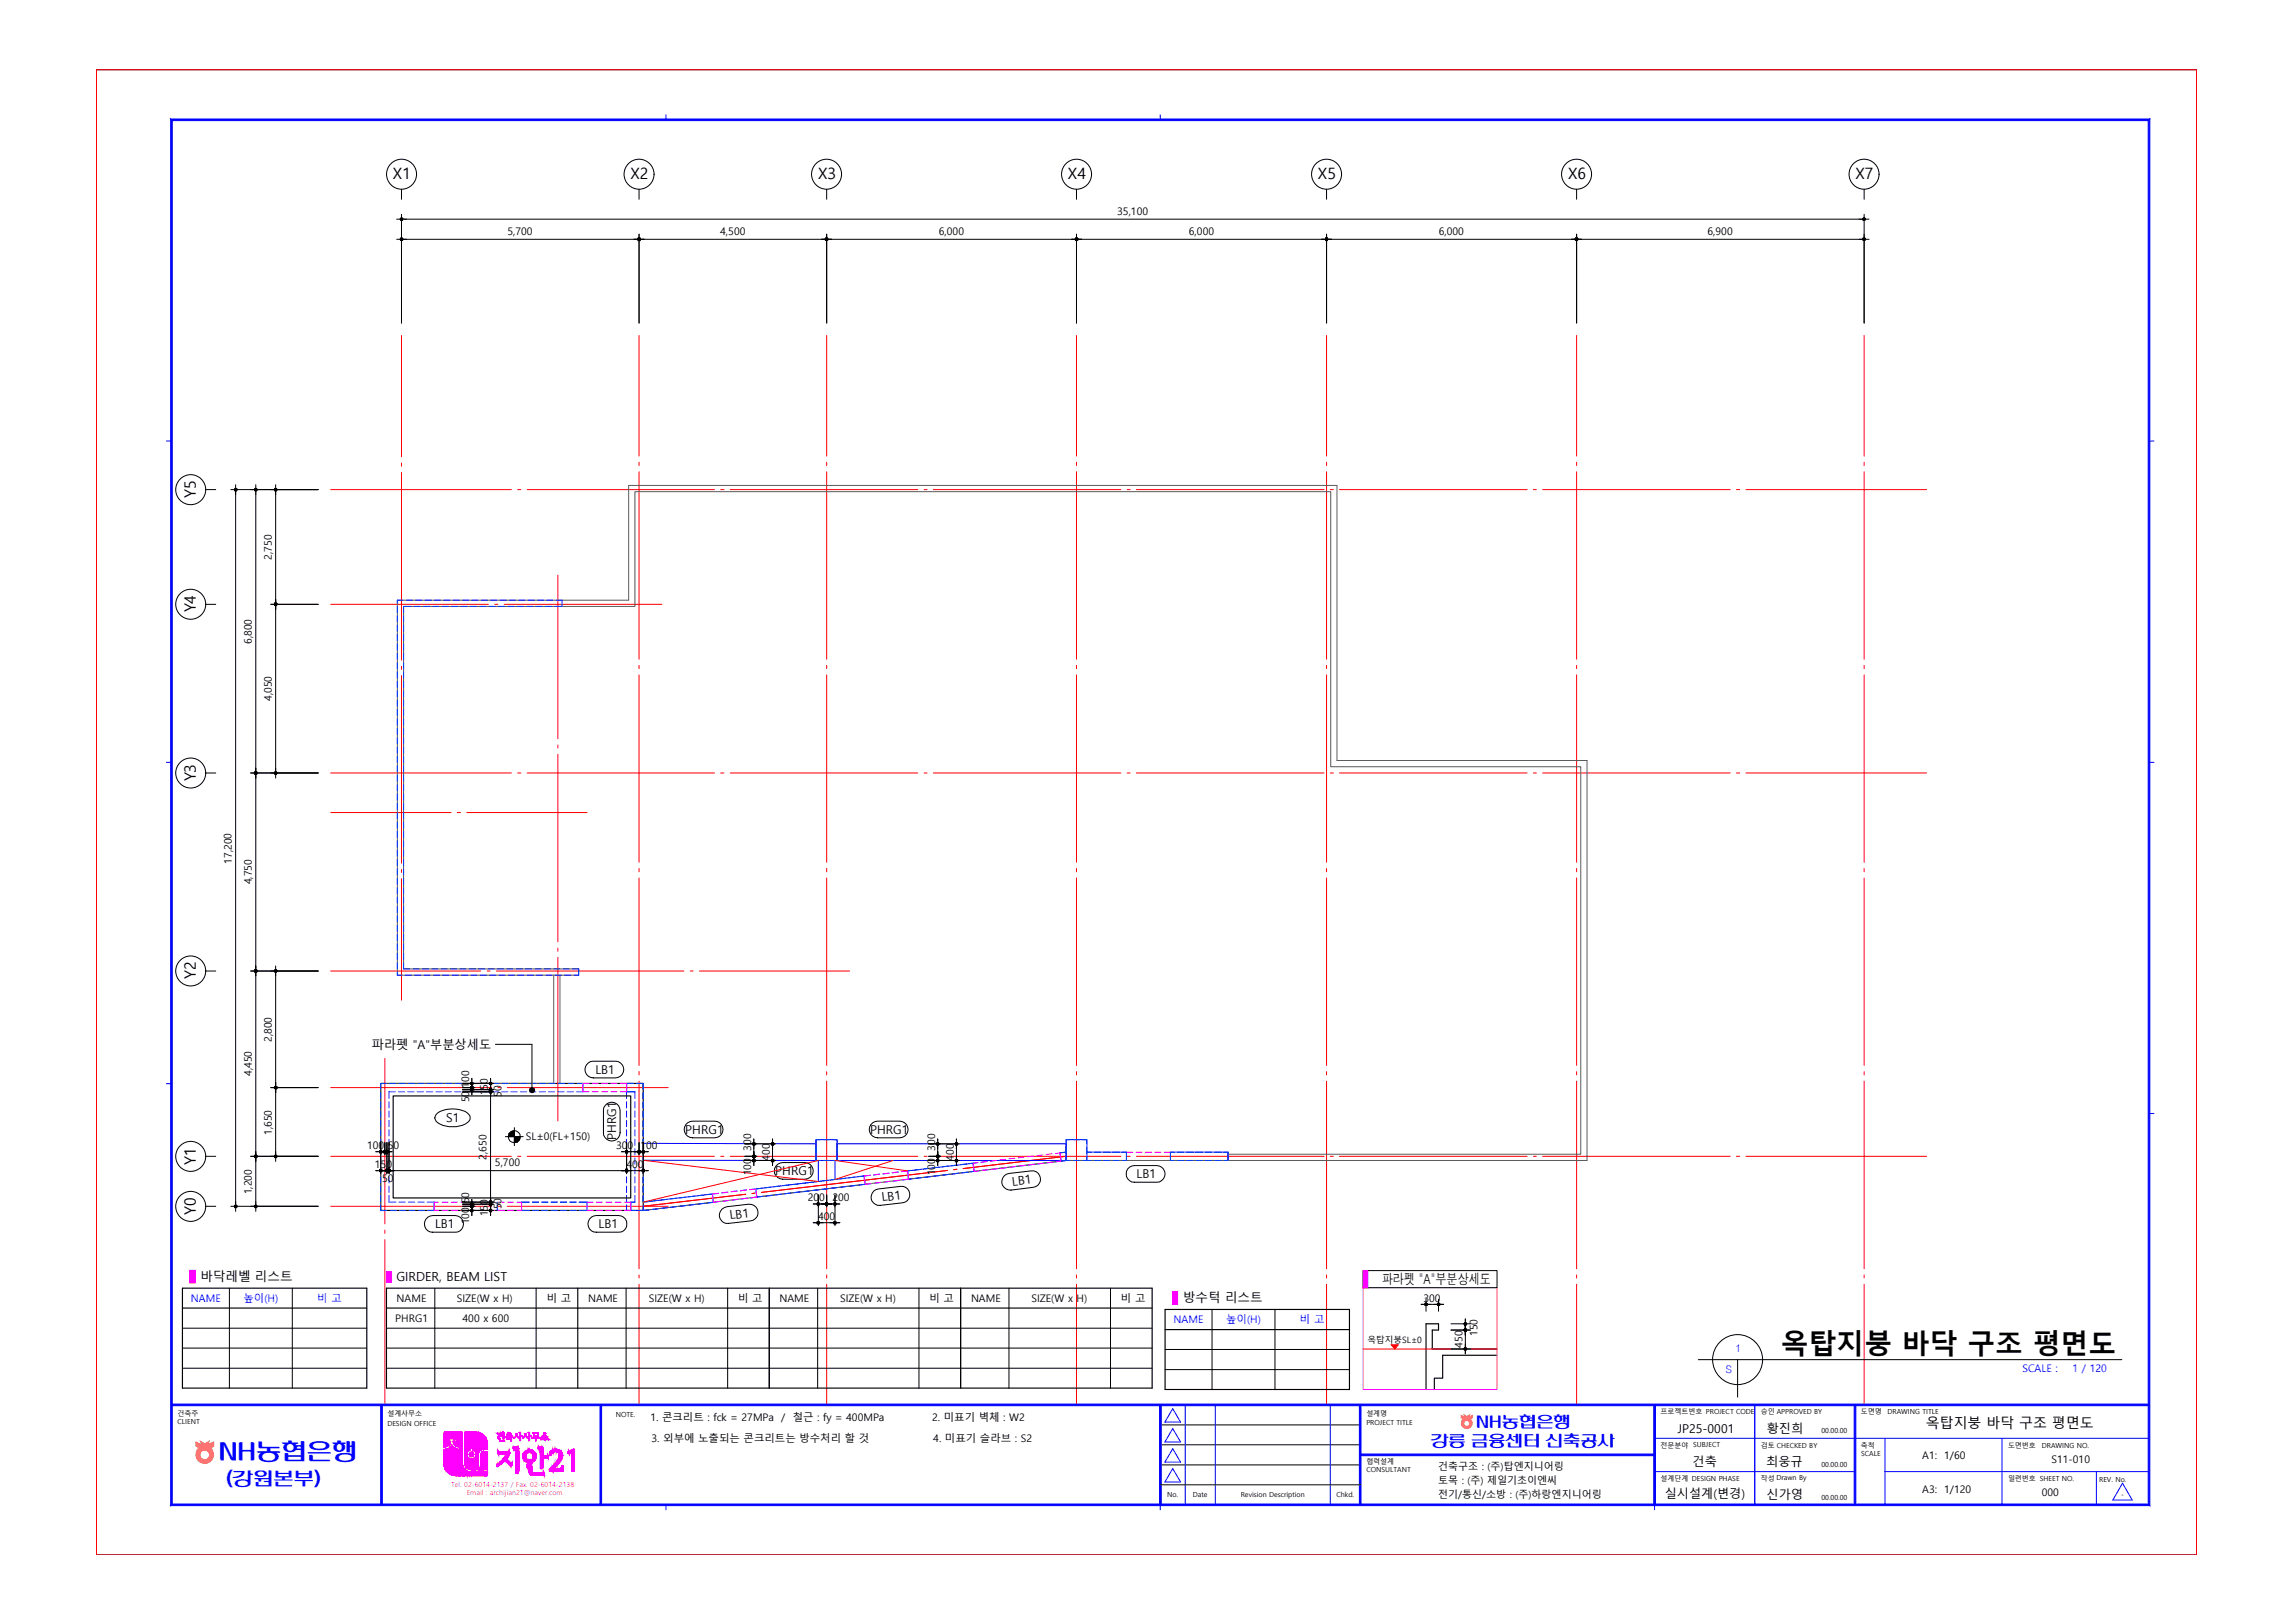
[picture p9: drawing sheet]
<svg xmlns="http://www.w3.org/2000/svg" width="420mm" height="297mm" viewBox="0 0 420 297" stroke-linecap="round" stroke-linejoin="round" font-family="sans-serif">
<defs><g id="words">
<text font-size="5.1" x="325.9" y="247.7">옥탑지붕 바닥 구조 평면도</text>
<text font-size="4.8" fill="#00f" x="40" y="267.6">NH농협은행</text>
<text font-size="3.9" fill="#00f" x="41.4" y="272.1">(강원본부)</text>
<g font-size="3.3" fill="#00f">
<text x="270.2" y="261.6">NH농협은행</text>
<text x="261.9" y="264.9">강릉 금융센터 신축공사</text>
</g>
<g font-size="2.9">
<text x="71.9" y="32.8">X1</text>
<text x="115.4" y="32.8">X2</text>
<text x="149.7" y="32.8">X3</text>
<text x="195.4" y="32.8">X4</text>
<text x="241.2" y="32.8">X5</text>
<text x="287" y="32.8">X6</text>
<text x="339.6" y="32.8">X7</text>
<text x="35.8" y="91.1" transform="rotate(-90 35.8 91.1)">Y5</text>
<text x="35.8" y="112.1" transform="rotate(-90 35.8 112.1)">Y4</text>
<text x="35.8" y="143" transform="rotate(-90 35.8 143)">Y3</text>
<text x="35.8" y="179.2" transform="rotate(-90 35.8 179.2)">Y2</text>
<text x="35.8" y="213.1" transform="rotate(-90 35.8 213.1)">Y1</text>
<text x="35.8" y="222.3" transform="rotate(-90 35.8 222.3)">Y0</text>
</g>
<g font-size="2.5">
<text x="252.9" y="235">파라펫 &quot;A&quot;부분상세도</text>
<text x="352.5" y="261.3">옥탑지붕 바닥 구조 평면도</text>
</g>
<g font-size="2.3">
<text x="36.7" y="234.4">바닥레벨 리스트</text>
<text x="72.5" y="234.5">GIRDER, BEAM LIST</text>
<text x="216.5" y="238.3">방수턱 리스트</text>
</g>
<g font-size="2.2">
<text x="68.1" y="191.9">파라펫 &quot;A&quot;부분상세도</text>
<text x="109" y="196.5">LB1</text>
<text x="81.6" y="205.3">S1</text>
<text x="112.8" y="208.6" transform="rotate(-90 112.8 208.6)">PHRG1</text>
<text x="125.4" y="207.5">PHRG1</text>
<text x="159.2" y="207.5">PHRG1</text>
<text x="141.9" y="215.1">PHRG1</text>
<text x="208" y="215.6">LB1</text>
<text x="161.4" y="219.9" transform="rotate(-7 161.4 219.9)">LB1</text>
<text x="185.3" y="217" transform="rotate(-7 185.3 217)">LB1</text>
<text x="79.6" y="224.8">LB1</text>
<text x="109.5" y="224.8">LB1</text>
<text x="133.6" y="223.1" transform="rotate(-7 133.6 223.1)">LB1</text>
<text x="307.1" y="262.1">JP25-0001</text>
<text x="323.3" y="262.2">황진희</text>
<text x="309.7" y="268.3">건축</text>
<text x="323.2" y="268.3">최웅규</text>
<text x="304.7" y="274.1">실시설계(변경)</text>
<text x="323.3" y="274.4">신가영</text>
</g>
<g font-size="1.9">
<text x="204.5" y="39.4">35,100</text>
<text x="92.9" y="43.1">5,700</text>
<text x="131.8" y="43.1">4,500</text>
<text x="171.8" y="43.1">6,000</text>
<text x="217.6" y="43.1">6,000</text>
<text x="263.3" y="43.1">6,000</text>
<text x="312.5" y="43.1">6,900</text>
<text x="49.7" y="102.4" transform="rotate(-90 49.7 102.4)">2,750</text>
<text x="46.1" y="117.9" transform="rotate(-90 46.1 117.9)">6,800</text>
<text x="49.7" y="128.3" transform="rotate(-90 49.7 128.3)">4,050</text>
<text x="42.4" y="158.1" transform="rotate(-90 42.4 158.1)">17,200</text>
<text x="46.1" y="161.9" transform="rotate(-90 46.1 161.9)">4,750</text>
<text x="49.7" y="190.7" transform="rotate(-90 49.7 190.7)">2,800</text>
<text x="46.1" y="196.9" transform="rotate(-90 46.1 196.9)">4,450</text>
<text x="85.8" y="201.7" transform="rotate(-90 85.8 201.7)">50</text>
<text x="85.8" y="199" transform="rotate(-90 85.8 199)">100</text>
<text x="89.3" y="200.5" transform="rotate(-90 89.3 200.5)">150</text>
<text x="91.8" y="200.7" transform="rotate(-90 91.8 200.7)">50</text>
<text x="49.7" y="207.7" transform="rotate(-90 49.7 207.7)">1,650</text>
<text x="96.2" y="208.7">SL±0(FL+150)</text>
<text x="67.2" y="210.3">100</text>
<text x="68.6" y="213.7">150</text>
<text x="71" y="210.3">50</text>
<text x="89.1" y="212.2" transform="rotate(-90 89.1 212.2)">2,650</text>
<text x="90.6" y="213.5">5,700</text>
<text x="112.8" y="210.3">300</text>
<text x="114.6" y="213.7">400</text>
<text x="117.2" y="210.3">100</text>
<text x="137.5" y="215.1" transform="rotate(-90 137.5 215.1)">100</text>
<text x="137.5" y="210.5" transform="rotate(-90 137.5 210.5)">300</text>
<text x="140.9" y="212.4" transform="rotate(-90 140.9 212.4)">400</text>
<text x="171.1" y="215.1" transform="rotate(-90 171.1 215.1)">100</text>
<text x="171.1" y="210.5" transform="rotate(-90 171.1 210.5)">300</text>
<text x="174.6" y="212.4" transform="rotate(-90 174.6 212.4)">400</text>
<text x="46.1" y="218.5" transform="rotate(-90 46.1 218.5)">1,200</text>
<text x="69.9" y="216.2">50</text>
<text x="85.8" y="220.2" transform="rotate(-90 85.8 220.2)">50</text>
<text x="91.8" y="221.3" transform="rotate(-90 91.8 221.3)">50</text>
<text x="147.8" y="219.9">200</text>
<text x="152.3" y="219.9">200</text>
<text x="85.8" y="224" transform="rotate(-90 85.8 224)">100</text>
<text x="89.3" y="222.6" transform="rotate(-90 89.3 222.6)">150</text>
<text x="149.7" y="223.3">400</text>
<text x="72.6" y="238.3">NAME</text>
<text x="83.6" y="238.3">SIZE(W x H)</text>
<text x="100.1" y="238.3">비 고</text>
<text x="107.6" y="238.3">NAME</text>
<text x="118.7" y="238.3">SIZE(W x H)</text>
<text x="135.1" y="238.3">비 고</text>
<text x="142.6" y="238.3">NAME</text>
<text x="153.7" y="238.3">SIZE(W x H)</text>
<text x="170.1" y="238.3">비 고</text>
<text x="177.7" y="238.3">NAME</text>
<text x="188.8" y="238.3">SIZE(W x H)</text>
<text x="205.1" y="238.3">비 고</text>
<text x="260.5" y="238.2">300</text>
<text x="72.3" y="242">PHRG1</text>
<text x="84.7" y="242">400 x 600</text>
<text x="270.4" y="244.5" transform="rotate(-90 270.4 244.5)">150</text>
<text x="267.7" y="246.7" transform="rotate(-90 267.7 246.7)">450</text>
<text x="119" y="260">1. 콘크리트 : fck = 27MPa</text>
<text x="119.2" y="263.8">3. 외부에 노출되는 콘크리트는 방수처리 할 것</text>
<text x="143" y="260">/ 철근 : fy = 400MPa</text>
<text x="170.6" y="260.1">2. 미표기 벽체 : W2</text>
<text x="170.8" y="263.9">4. 미표기 슬라브 : S2</text>
<text x="351.8" y="267.1">A1: 1/60</text>
<text x="375.4" y="267.7">S11-010</text>
<text x="351.8" y="273.2">A3: 1/120</text>
<text x="373.7" y="273.8">000</text>
</g>
<g font-size="1.9" fill="#00f">
<text x="35" y="238.2">NAME</text>
<text x="44.6" y="238.2">높이(H)</text>
<text x="58.1" y="238.2">비 고</text>
<text x="214.8" y="242.2">NAME</text>
<text x="224.4" y="242.2">높이(H)</text>
<text x="237.9" y="242.2">비 고</text>
<text x="315.8" y="251.3">S</text>
<text x="317.6" y="247.3">1</text>
<text x="370.1" y="251">SCALE :</text>
<text x="379.3" y="251">1 / 120</text>
</g>
<g font-size="1.8">
<text x="263.2" y="269">건축구조 : (주)탑엔지니어링</text>
<text x="263.2" y="271.6">토목 : (주) 제일기초이엔씨</text>
<text x="263.2" y="274.2">전기/통신/소방 : (주)하랑엔지니어링</text>
</g>
<text font-size="1.6" x="250.3" y="245.7">옥탑지붕SL±0</text>
<g font-size="1.3">
<text x="32.5" y="260.6">CLIENT</text>
<text x="32.5" y="259.2">건축주</text>
<text x="70.9" y="261">DESIGN OFFICE</text>
<text x="70.9" y="259.2">설계사무소</text>
<text x="112.7" y="259.3">NOTE.</text>
<text x="250" y="260.8">PROJECT TITLE</text>
<text x="250" y="259.2">설계명</text>
<text x="303.9" y="258.8">프로젝트번호 PROJECT CODE</text>
<text x="322.2" y="258.8">승인 APPROVED BY</text>
<text x="333.3" y="262.3">00.00.00</text>
<text x="340.6" y="258.8">도면명</text>
<text x="345.4" y="258.7">DRAWING TITLE</text>
<text x="250" y="269.3">CONSULTANT</text>
<text x="250" y="267.9">협력설계</text>
<text x="303.9" y="264.9">전문분야 SUBJECT</text>
<text x="322.2" y="264.9">검토 CHECKED BY</text>
<text x="333.3" y="268.4">00.00.00</text>
<text x="340.6" y="264.9">축척</text>
<text x="340.6" y="266.5">SCALE</text>
<text x="367.5" y="264.9">도면번호</text>
<text x="373.7" y="264.9">DRAWING NO.</text>
<text x="213.6" y="273.9">No.</text>
<text x="218.3" y="273.9">Date</text>
<text x="227.1" y="273.9">Revision Description</text>
<text x="244.6" y="273.9">Chkd.</text>
<text x="303.9" y="271">설계단계 DESIGN PHASE</text>
<text x="322.2" y="271">작성 Drawn By</text>
<text x="333.3" y="274.5">00.00.00</text>
<text x="367.5" y="271">일련번호 SHEET NO.</text>
<text x="384.2" y="271.1">REV. No.</text>
<text x="388.2" y="274">-</text>
</g>
<g font-size="1.3" fill="#f0f">
<text x="82.6" y="272.2">Tel. 02-6014-2137 / Fax. 02-6014-2138</text>
<text x="85.4" y="273.7">Email : archijian21@naver.com</text>
</g>
</g></defs>
<!-- layer: 3_ELE -->
<path d="M69.7 198.3h48v23.2h-48zM72 200.6h43.4v18.6h-43.4z" fill="none" stroke="#000" stroke-width=".21"/>
<g fill="none" stroke="#f00" stroke-width=".18">
<path d="M73.5 61.4v22.2M117 61.4v22.1M151.3 61.4v22.1M197 61.4v22.1M242.8 61.4v22.1M288.5 61.4v22.1M341.2 61.4v22.1M60.5 89.6h33.1M73.5 84.7v.6M73.5 86.5v34.3M94.7 89.6h.6M96.5 89.6h34.3"/>
<path d="M117 84.6v.6M117 86.3v34.3M131.9 89.6h.6M133.6 89.6h34.4M151.3 84.6v.6M151.3 86.3v34.3M169.1 89.6h.6M170.8 89.6h34.3M197 84.6v.6M197 86.3v34.3M206.3 89.6h.5M208 89.6h34.3"/>
<path d="M242.8 84.6v.6M242.8 86.3v34.3M243.4 89.6h.6M245.1 89.6h34.4M280.6 89.6h.6M282.3 89.6h34.3M288.5 84.6v.6M288.5 86.3v34.3M317.8 89.6h.6M319.5 89.6h33.1M341.2 84.6v.6M341.2 86.3v34.3"/>
<path d="M60.5 110.6h28.9M90.5 110.6h.6M92.3 110.6h28.8M102.1 105.3v29.9M73.5 121.9v.6M73.5 123.6v34.4M102.1 136.3v.6M102.1 138v34.4M117 121.8v.6M117 123.5v34.3M151.3 121.8v.6M151.3 123.5v34.3"/>
<path d="M197 121.8v.6M197 123.5v34.3M242.8 121.8v.6M242.8 123.5v34.3M288.5 121.8v.6M288.5 123.5v34.3M341.2 121.8v.6M341.2 123.5v34.3M60.5 141.5h33.1M60.5 148.7h22M73.5 159.1v.6M83.7 148.7h.6"/>
<path d="M85.4 148.7h22M94.7 141.5h.6M96.5 141.5h34.3M117 158.9v.6M131.9 141.5h.6M133.6 141.5h34.4M151.3 158.9v.6M169.1 141.5h.6M170.8 141.5h34.3M197 158.9v.6M206.3 141.5h.5M208 141.5h34.3"/>
<path d="M242.8 158.9v.6M243.4 141.5h.6M245.1 141.5h34.4M280.6 141.5h.6M282.3 141.5h34.3M288.5 158.9v.6M317.8 141.5h.6M319.5 141.5h33.1M341.2 158.9v.6M60.5 177.7h27.5M73.5 160.8v22.2M89.1 177.7h.6"/>
<path d="M90.8 177.7h34.4M102.1 173.5v.5M102.1 175.2v29.9M117 160.7v34.3M126.3 177.7h.6M128 177.7h27.5M151.3 160.7v34.3M197 160.7v34.3M242.8 160.7v34.3M288.5 160.7v34.3M341.2 160.7v34.3M60.5 199h29.5"/>
<path d="M70.4 193.7v30.3M91.1 199h.6M92.8 199h29.5M117 196.1v.6M117 197.8v34.4M151.3 196.1v.6M151.3 197.8v34.4M197 196.1v.6M197 197.8v34.4M242.8 196.1v.6M242.8 197.8v34.4M288.5 196.1v.6"/>
<path d="M288.5 197.8v34.4M341.2 196.1v.6M341.2 197.8v34.4M60.5 211.6h33.1M94.7 211.6h.6M96.5 211.6h34.3M131.9 211.6h.6M133.6 211.6h34.4M136.5 218.5l-18.8 2.2M138.2 218.3l-.6 .1M169.1 211.6h.6M170.8 211.6h34.3"/>
<path d="M173.4 214.2l-34.1 4M175.1 214l-.6 .1M195.1 211.6l-18.8 2.2M206.3 211.6h.5M208 211.6h34.3M243.4 211.6h.6M245.1 211.6h34.4M280.6 211.6h.6M282.3 211.6h34.3M317.8 211.6h.6M319.5 211.6h33.1M60.5 220.7h29.5"/>
<path d="M70.4 225.1v.6M70.4 226.8v30.3M91.1 220.7h.6M92.8 220.7h29.5M117 233.3v.6M117 235v22.1M151.3 233.3v.6M151.3 235v22.1M197 233.3v.6M197 235v22.1M242.8 233.3v.6M242.8 235v22.1"/>
<path d="M288.5 233.3v.6M288.5 235v22.1M341.2 233.3v.6M341.2 235v22.1"/>
</g>
<!-- layer: 0 -->
<g fill="none" stroke="#000" stroke-width=".18">
<path d="M17.6 12.8h384.4v271.7h-384.4zM17.6 12.8v271.7M341 39.9h.3l.1 .2-.2 .3-.3-.3zM72.6 40.1h1.8M72.6 43.8h1.8M73.3 43.6l.2-.1 .2 .3-.2 .2-.2-.1zM73.4 40h.2v.2h-.2zM73.4 43.7h.2v.2h-.2zM116 43.8h1.9M116.8 43.6h.3v.3h-.3zM116.9 43.7h.1v.2h-.1zM150.4 43.8h1.8"/>
<path d="M151.1 43.6h.3v.3h-.3zM151.2 43.7h.1v.2h-.1zM196.1 43.8h1.8M196.8 43.6l.2-.1 .3 .3-.3 .2-.2-.1zM196.9 43.7h.2v.2h-.2zM241.8 43.8h1.9M242.6 43.6h.3v.3h-.3zM242.7 43.7h.2v.2h-.2zM287.6 43.8h1.8M288.4 43.6h.3v.3h-.3zM288.4 43.7h.2v.2h-.2zM340.2 40.1h1.8"/>
<path d="M340.2 43.8h1.8M341 43.6h.3v.3h-.3zM341.1 40h.1v.2h-.1zM341.1 43.7h.1v.2h-.1zM43 89.4h.3v.4h-.3zM43 89.5h.2v.2h-.2zM43.1 88.7v1.8M46.7 89.5h.2v.2h-.2zM46.8 88.7v1.8M50.3 89.4h.3v.4h-.3zM50.4 89.5h.1v.2h-.1zM50.4 88.7v1.8"/>
<path d="M50.3 110.4l.1-.1 .3 .3-.3 .2-.1-.1zM50.4 110.5h.1v.2h-.1zM50.4 109.7v1.8M46.8 140.6v1.8M50.4 140.6v1.8M46.6 177.5h.4v.4h-.4zM46.7 177.6h.2v.2h-.2zM46.8 176.8v1.8M50.4 177.6h.1v.2h-.1zM50.4 176.8v1.8M50.3 198.9h.3v.3h-.3zM50.4 198.9h.1v.2h-.1z"/>
<path d="M50.4 198.1v1.9M86.2 199.2h.3v.4h-.3zM86.2 198.9h.3v.3h-.3zM86.3 197.3v3M89.6 199.2h.3v.4h-.3zM89.6 199.6h.3v.4h-.3zM89.8 197.3v3.4M90.7 191.1h6.7v8.4M43.1 219.9v1.8M46.7 211.5h.2v.2h-.2zM46.8 210.7v1.8M46.8 219.9v1.8"/>
<path d="M50.4 210.7v1.8M68.8 214.2h3.3M68.8 210.8h2.9M69.5 210.8h.3l-.1 .1zM69.6 214.1l.2 .1-.1 .1zM70.3 210.6h.3v.3h-.3zM70.3 210.7l.3 .1-.2 .1zM70.6 214.1l.2-.1 .3 .2-.3 .2h-.2zM70.6 210.6h.4v.3h-.4zM70.7 214.1l.2 .1-.1 .1zM70.7 210.7l.2 .1-.1 .1zM71 214.1l.2-.1 .2 .2-.2 .2h-.2z"/>
<path d="M71.1 214.1l.2 .1-.1 .1zM86.3 219.5v2.9M89.6 219.9h.3v.3h-.3zM89.6 220h.3l-.1 .1zM89.8 219.1v3.3M92.5 208h3.2M94.1 206.4v3.3M113.7 214.2h1.9M113.7 210.8h1.9M114.5 214.1h.3v.3h-.3zM114.5 210.6h.3v.3h-.3zM114.5 210.8h.3l-.1 .1z"/>
<path d="M114.6 214.1l.2 .1-.1 .1zM116 210.8h2.6M116.8 210.6h.3v.3h-.3zM116.8 214.2h1.8M116.8 210.8h.3l-.1 .1zM116.9 210.7l.2 .1-.1 .1zM117.5 214.1h.4v.3h-.4zM117.5 210.6h.4v.3h-.4zM117.6 214.1l.2 .1-.1 .1zM117.6 210.7l.2 .1-.1 .1zM137.8 211.4h.3v.4h-.3zM137.8 212.2h.3v.3h-.3z"/>
<path d="M137.9 211.5h.1v.2h-.1zM137.9 212.3h.1v.1h-.1zM138 208.4v1.8M138 210.7v2.6M141.3 212.2h.2v.3h-.2zM141.3 212.3l.2 .1-.1 .1zM141.3 209.2l.2 .1-.1 .1zM141.4 208.4v1.8M141.4 211.5v1.8M171.4 211.4h.4v.4h-.4zM171.4 212.2h.4v.3h-.4zM171.5 211.5h.2v.2h-.2z"/>
<path d="M171.5 212.3h.2v.1h-.2zM171.6 208.4v1.8M171.6 210.7v2.6M174.9 212.2h.3v.3h-.3zM174.9 212.3h.2v.1h-.2zM175 208.4v1.8M175 211.5v1.8M43 220.6h.3v.3h-.3zM43 220.7h.3l-.2 .2zM46.6 220.6h.4v.3h-.4zM46.7 220.7h.2l-.1 .2zM86.2 220.6h.3v.3h-.3z"/>
<path d="M86.2 220.2h.3v.3h-.3zM86.2 221.4h.3v.3h-.3zM86.2 220.7h.3l-.2 .2zM86.2 221.5h.3l-.2 .1zM86.3 220.3l.2 .1-.2 .1zM89.6 220.2h.3v.3h-.3zM89.6 221.4h.3v.3h-.3zM89.6 220.4h.3l-.1 .1zM89.6 221.5h.3l-.1 .1zM148.8 223.7h1.9M148.8 220.3h4.9M149.6 223.6h.3v.3h-.3z"/>
<path d="M149.6 220.2h.3l.1 .1-.2 .3-.3-.3zM149.7 223.7h.1v.2zM149.7 220.2l.1 .1v.1zM151.1 220.2h.3l.1 .1-.2 .3-.3-.3zM151.2 220.2l.2 .1-.1 .1zM151.9 223.7h1.8M152.6 223.6h.3v.3h-.3zM152.7 223.7h.2l-.1 .2zM152.7 220.2l.2 .1-.1 .1zM249.5 232.5h24.5v3.1h-24.5zM260.1 238.7h1.8M262.4 238.7h1.8"/>
<path d="M263.1 238.5h.3v.4h-.3zM263.2 238.6h.1v.2h-.1zM268 243.3h.3v.3h-.3zM268 246.7l.2-.1 .2 .3-.2 .2-.2-.1zM268 243.4h.3l-.1 .1zM268 242.2h.3l-.1 .2zM268.1 246.8l.2 .1h-.1zM268.2 241.4v2.9M268.2 245.9v1.9M212.3 260.7h36.6M212.3 264.4h36.6M212.3 268.1h36.6"/>
<path d="M212.3 271.7h36.6"/>
<circle cx="73.5" cy="40.1" r=".24"/>
<circle cx="117" cy="43.8" r=".12"/>
<circle cx="197" cy="43.8" r=".12"/>
<circle cx="197" cy="43.8" r=".24"/>
<circle cx="242.8" cy="43.8" r=".12"/>
<circle cx="288.5" cy="43.8" r=".24"/>
<circle cx="46.8" cy="89.6" r=".24"/>
<circle cx="50.5" cy="110.6" r=".24"/>
<circle cx="46.8" cy="141.5" r=".24"/>
<circle cx="46.8" cy="141.5" r=".12"/>
<circle cx="50.5" cy="141.5" r=".12"/>
<circle cx="50.5" cy="141.5" r=".25"/>
<circle cx="46.8" cy="177.7" r=".25"/>
<circle cx="46.8" cy="177.7" r=".12"/>
<circle cx="50.5" cy="177.7" r=".24"/>
<circle cx="50.5" cy="199" r=".12"/>
<circle cx="50.5" cy="199" r=".25"/>
<circle cx="86.3" cy="199" r=".24"/>
<circle cx="86.3" cy="198.3" r=".22"/>
<circle cx="86.3" cy="199.4" r=".12"/>
<circle cx="86.3" cy="199" r=".12"/>
<circle cx="86.3" cy="198.3" r=".12"/>
<circle cx="89.8" cy="199.4" r=".24"/>
<circle cx="89.8" cy="198.3" r=".22"/>
<circle cx="89.8" cy="199.8" r=".12"/>
<circle cx="89.8" cy="199.4" r=".12"/>
<circle cx="89.8" cy="198.3" r=".12"/>
<circle cx="46.8" cy="211.6" r=".24"/>
<circle cx="46.8" cy="211.6" r=".12"/>
<circle cx="50.5" cy="211.6" r=".12"/>
<circle cx="50.5" cy="211.6" r=".25"/>
<circle cx="69.7" cy="214.2" r=".24"/>
<circle cx="69.7" cy="210.8" r=".24"/>
<circle cx="70.4" cy="210.8" r=".24"/>
<circle cx="70.8" cy="214.2" r=".24"/>
<circle cx="94.1" cy="208" r="1.1"/>
<circle cx="138" cy="209.3" r=".12"/>
<circle cx="138" cy="211.6" r=".12"/>
<circle cx="138" cy="211.6" r=".24"/>
<circle cx="138" cy="209.3" r=".24"/>
<circle cx="141.4" cy="209.3" r=".24"/>
<circle cx="171.6" cy="209.3" r=".12"/>
<circle cx="171.6" cy="211.6" r=".12"/>
<circle cx="171.6" cy="211.6" r=".25"/>
<circle cx="171.6" cy="209.3" r=".25"/>
<circle cx="175" cy="209.3" r=".12"/>
<circle cx="175" cy="209.3" r=".25"/>
<circle cx="151.3" cy="220.3" r=".24"/>
<circle cx="152.8" cy="220.3" r=".24"/>
<circle cx="261" cy="238.7" r=".12"/>
<circle cx="261" cy="238.7" r=".25"/>
<circle cx="268.2" cy="243.4" r=".24"/>
<circle cx="268.2" cy="242.3" r=".24"/>
</g>
<g fill="none" stroke="#000" stroke-width=".18">
<path d="M73.5 34.6v1.9M117 34.6v1.9M151.3 34.6v1.9M197 34.6v1.9M242.8 34.6v1.9M288.5 34.6v1.9M341.2 34.6v1.9M37.7 89.6h1.8M37.7 110.6h1.8M37.7 141.5h1.8M37.7 177.7h1.8M37.7 211.6h1.8"/>
<path d="M37.7 220.7h1.8"/>
<circle cx="73.5" cy="31.9" r="2.74"/>
<circle cx="117" cy="31.9" r="2.74"/>
<circle cx="151.3" cy="31.9" r="2.74"/>
<circle cx="197" cy="31.9" r="2.74"/>
<circle cx="242.8" cy="31.9" r="2.74"/>
<circle cx="288.5" cy="31.9" r="2.74"/>
<circle cx="341.1" cy="31.9" r="2.74"/>
<circle cx="34.9" cy="89.6" r="2.74"/>
<circle cx="34.9" cy="110.6" r="2.74"/>
<circle cx="34.9" cy="141.5" r="2.74"/>
<circle cx="34.9" cy="177.7" r="2.74"/>
<circle cx="34.9" cy="211.6" r="2.74"/>
<circle cx="34.9" cy="220.8" r="2.74"/>
</g>
<!-- layer: AZ-DIMS -->
<g fill="none" stroke="#000" stroke-width=".18">
<path d="M73.5 39.2v19.9M341.2 39.2v19.9M73.9 40.1h266.8M73.9 43.8h42.6M117 42.9v16.2M117.4 43.8h33.4M151.3 42.9v16.2M151.7 43.8h44.8M197 42.9v16.2M197.5 43.8h44.8M242.8 42.9v16.2M243.2 43.8h44.9"/>
<path d="M288.5 42.9v16.2M289 43.8h51.7M42.2 89.6h16M43.1 90.1v130.2M46.8 90.1v50.9M50.4 90.1v20M49.6 110.6h8.6M50.4 111v30M45.9 141.5h12.3M46.8 141.9v35.3M45.9 177.7h12.3M46.8 178.2v33"/>
<path d="M50.4 178.2v20.4M49.6 199h8.6M50.4 199.5v11.7M45.9 211.6h12.3M46.8 212.1v8.2M42.2 220.7h16M260.1 238.7h.4M261 237.8v2.2M261 238.7h2.3M263.3 237.8v2.2M263.7 238.7h.5M265.5 243.4h3.6"/>
<path d="M265.5 242.2h3.6M265.5 246.9h3.6M268.2 241.4v.4M268.2 242.2v4.7M268.2 247.3v.5"/>
</g>
<!-- layer: 0 -->
<g fill="#000" stroke="#000" stroke-width=".18">
<path d="M73.3 40l.2 .1h-.2zM73.3 40l.1-.1 .1 .2zM73.4 39.9h.2l-.1 .2zM73.6 39.9l.1 .1-.2 .1zM340.9 40l.3 .1h-.3zM340.9 40l.2-.1 .1 .2zM341.1 39.9h.1v.2zM341.2 39.9l.1 .1-.1 .1zM73.3 40.1h.2l-.2 .1zM73.3 43.8h.2l-.2 .1zM73.3 40.2l.2-.1-.1 .2zM73.3 43.6l.2 .2h-.2z"/>
<path d="M73.3 43.9l.2-.1-.1 .2zM73.5 40.1l.1 .2h-.2zM73.3 43.6h.1l.1 .2zM73.5 43.8l.1 .2h-.2zM73.5 40.1l.2 .1-.1 .1zM73.4 43.6h.2l-.1 .2zM73.5 43.8l.2 .1-.1 .1zM73.5 40.1h.2v.1zM73.6 43.6h.1l-.2 .2zM73.5 43.8h.2v.1zM73.5 40.1l.2-.1v.1zM73.5 43.8l.2-.2v.2z"/>
<path d="M116.7 43.8h.3l-.2 .1zM116.8 43.6l.2 .2h-.3zM116.8 43.9l.2-.1-.1 .2zM116.8 43.6l.2 .2zM117 43.8v.2h-.1zM116.9 43.6h.1v.2zM117 43.8l.1 .1-.1 .1zM117 43.6h.1l-.1 .2zM117 43.8h.2l-.1 .1zM117 43.8l.1-.2 .1 .2zM151 43.8h.3l-.2 .1zM151.1 43.9l.2-.1-.1 .2z"/>
<path d="M151.1 43.6l.2 .2h-.3zM151.3 43.8v.2h-.1zM151.1 43.6h.1l.1 .2zM151.3 43.8l.2 .1-.2 .1zM151.2 43.6h.1v.2zM151.3 43.8h.2v.1zM151.3 43.6h.2l-.2 .2zM151.3 43.8l.2-.2v.2zM196.8 43.8h.2l-.2 .1zM196.8 43.9l.2-.1v.2zM196.8 43.6l.2 .2h-.2zM197 43.8l.1 .2h-.1z"/>
<path d="M196.8 43.6h.2v.2zM197 43.8l.2 .1-.1 .1zM197 43.6h.1l-.1 .2zM197 43.8h.3l-.1 .1zM197.1 43.6h.1l-.2 .2zM197 43.8l.2-.2 .1 .2zM242.6 43.8h.2l-.2 .1zM242.6 43.9l.2-.1-.1 .2zM242.6 43.6l.2 .2h-.2zM242.8 43.8l.1 .2h-.2zM242.6 43.6l.2 .2zM242.8 43.8l.1 .1v.1z"/>
<path d="M242.7 43.6h.2l-.1 .2zM242.8 43.8h.2l-.1 .1zM242.9 43.6l-.1 .2zM242.8 43.8l.1-.2 .1 .2zM288.3 43.8h.2l-.2 .1zM288.3 43.9l.2-.1-.1 .2zM288.3 43.6l.2 .2h-.2zM288.5 43.8l.1 .2h-.2zM288.3 43.6h.1l.1 .2zM288.5 43.8l.2 .1-.1 .1zM288.4 43.6h.2l-.1 .2zM288.5 43.8h.2v.1z"/>
<path d="M288.6 43.6h.1l-.2 .2zM288.5 43.8l.2-.2v.2zM340.9 40.1h.3l-.3 .1zM340.9 43.8h.3l-.3 .1zM340.9 40.2l.3-.1-.1 .2zM340.9 43.9l.3-.1-.1 .2zM340.9 43.6l.3 .2h-.3zM341.2 40.1v.2h-.1zM341.2 43.8v.2h-.1zM340.9 43.6h.2l.1 .2zM341.2 40.1l.1 .1-.1 .1zM341.2 43.8l.1 .1-.1 .1z"/>
<path d="M341.1 43.6h.1v.2zM341.2 40.1h.2l-.1 .1zM341.2 43.8h.2l-.1 .1zM341.2 43.6h.1l-.1 .2zM341.2 40.1l.1-.1 .1 .1zM341.3 43.6l.1 .2h-.2zM42.9 89.6h.2l-.2 .1zM42.9 89.7l.2-.1-.1 .2zM43 89.4l.1 .2h-.2zM43.1 89.6v.2h-.1zM43.1 89.6l.2 .2h-.2zM43 89.4h.1v.2z"/>
<path d="M43.1 89.6l.2 .1v.1zM43.1 89.4h.2l-.2 .2zM43.1 89.6h.2v.1zM43.1 89.6l.2-.2v.2zM46.6 89.6h.2l-.2 .1zM46.6 89.7l.2-.1-.1 .2zM46.7 89.4l.1 .2h-.2zM46.8 89.6v.2h-.1zM46.8 89.6l.1 .2h-.1zM46.7 89.4h.1v.2zM46.8 89.6l.2 .1-.1 .1zM46.8 89.4h.1l-.1 .2z"/>
<path d="M46.8 89.6h.2v.1zM46.9 89.4l.1 .2h-.2zM50.2 89.6h.2l-.2 .1zM50.2 89.7l.2-.1-.1 .2zM50.3 89.4l.1 .2h-.2zM50.4 89.6v.2h-.1zM50.4 89.6l.2 .2h-.2zM50.3 89.4h.1v.2zM50.4 89.6l.3 .1-.1 .1zM50.4 89.4h.2l-.2 .2zM50.4 89.6h.3v.1zM50.6 89.4l.1 .2h-.3z"/>
<path d="M50.2 110.5l.2 .1h-.2zM50.2 110.6h.2l-.1 .2zM50.3 110.4l.1 .2-.2-.1zM50.4 110.6v.2h-.1zM50.3 110.4l.1-.1v.3zM50.4 110.6l.2 .2h-.2zM50.4 110.6h.3l-.1 .2zM50.4 110.3l.2 .1-.2 .2zM50.4 110.6l.3-.1v.1zM50.6 110.4l.1 .1-.3 .1zM46.6 141.4l.2 .1h-.2zM46.6 141.5h.2l-.1 .2z"/>
<path d="M46.6 141.4l.1-.1 .1 .2zM46.8 141.5v.2h-.1zM46.7 141.3l.1-.1v.3zM46.8 141.5l.1 .2h-.1zM46.8 141.5h.2l-.1 .2zM46.8 141.2l.1 .1-.1 .2zM46.8 141.5l.2-.1v.1zM46.9 141.3l.1 .1-.2 .1zM50.2 141.4l.2 .1h-.2zM50.2 141.5h.2l-.1 .2zM50.2 141.4l.1-.1 .1 .2zM50.4 141.5v.2h-.1z"/>
<path d="M50.3 141.3l.1-.1v.3zM50.4 141.5l.2 .2h-.2zM50.4 141.5h.3l-.1 .2zM50.4 141.2l.2 .1-.2 .2zM50.4 141.5l.3-.1v.1zM50.6 141.3l.1 .1-.3 .1zM46.6 177.6l.2 .1h-.2zM46.6 177.7h.2l-.1 .2zM46.7 177.5l.1 .2-.2-.1zM46.8 177.7v.2h-.1zM46.8 177.7l.1 .2h-.1zM46.7 177.5l.1-.1v.3z"/>
<path d="M46.8 177.7h.2l-.1 .2zM46.8 177.4l.1 .1-.1 .2zM46.8 177.7l.2-.1v.1zM46.9 177.5l.1 .1-.2 .1zM50.2 177.6l.2 .1h-.2zM50.2 177.7h.2l-.1 .2zM50.3 177.5l.1 .2-.2-.1zM50.4 177.7v.2h-.1zM50.4 177.7l.2 .2h-.2zM50.3 177.5l.1-.1v.3zM50.4 177.7h.3l-.1 .2zM50.4 177.4l.2 .1-.2 .2z"/>
<path d="M50.4 177.7l.3-.1v.1zM50.6 177.5l.1 .1-.3 .1zM50.2 198.9l.2 .1-.2 .1zM50.2 199.1l.2-.1-.1 .2zM50.2 198.9h.1l.1 .1zM50.4 199v.3l-.1-.1zM50.3 198.9l.1-.1v.2zM50.4 199l.2 .2-.2 .1zM50.4 199l.3 .1-.1 .1zM50.4 198.8l.2 .1-.2 .1zM50.4 199l.3-.1v.2zM50.6 198.9h.1l-.3 .1z"/>
<path d="M86.1 198.9l.2 .1-.2 .1zM86.1 199.1l.2-.1-.1 .2zM86.1 199.3l.2 .1-.2 .1zM86.1 199.5l.2-.1-.1 .2zM86.1 198.2l.2 .1h-.2zM86.1 198.3h.2l-.1 .1zM86.1 198.9h.1l.1 .1zM86.3 199v.3l-.1-.1zM86.1 199.3l.1-.1 .1 .2zM86.3 199.4v.3l-.1-.1zM86.2 198.1l.1 .2-.2-.1zM86.3 198.3v.2l-.1-.1z"/>
<path d="M86.2 198.9l.1-.1v.2zM86.3 199l.2 .2-.2 .1zM86.3 199.4l.2 .2-.2 .1zM86.2 199.2h.1v.2zM86.2 198.1h.1v.2zM86.3 198.3l.2 .1-.2 .1zM86.3 199l.3 .1-.1 .1zM86.3 198.8l.2 .1-.2 .1zM86.3 199.4l.3 .1-.1 .1zM86.3 199.2h.2l-.2 .2zM86.3 198.3h.3l-.1 .1zM86.3 198.1h.2l-.2 .2z"/>
<path d="M86.3 199l.3-.1v.2zM86.5 198.9h.1l-.3 .1zM86.3 199.4l.3-.1v.2zM86.5 199.2l.1 .1-.3 .1zM86.3 198.3l.3-.1v.1zM86.5 198.1l.1 .1-.3 .1zM89.6 199.3l.2 .1-.2 .1zM89.6 199.5l.2-.1-.2 .2zM89.6 198.2l.2 .1h-.2zM89.6 198.3h.2l-.2 .1zM89.6 199.7l.2 .1-.2 .1zM89.6 199.9l.2-.1-.2 .2z"/>
<path d="M89.6 199.3v-.1l.2 .2zM89.8 199.4v.3l-.2-.1zM89.6 198.1l.2 .2-.2-.1zM89.8 198.3v.2l-.2-.1zM89.6 199.7v-.1l.2 .2zM89.8 199.8v.2h-.2zM89.8 199.4l.1 .2-.1 .1zM89.6 199.2h.2v.2zM89.6 198.1h.2v.2zM89.8 198.3l.1 .1-.1 .1zM89.6 199.6h.2v.2zM89.8 199.4l.2 .1-.1 .1z"/>
<path d="M89.8 199.2h.1l-.1 .2zM89.8 198.3h.2l-.1 .1zM89.8 198.1h.1l-.1 .2zM89.8 199.8l.2 .1-.1 .1zM89.8 199.6h.1l-.1 .2zM89.8 199.4l.2-.1v.2zM89.9 199.2l.1 .1-.2 .1zM89.8 198.3l.2-.1v.1zM89.9 198.1l.1 .1-.2 .1zM89.8 199.8l.2-.1v.2zM89.9 199.6l.1 .1-.2 .1zM96.9 199.5h.5l-.4 .2z"/>
<path d="M97 199.7l.4-.2-.2 .4zM97 199.2l.4 .3h-.5zM97.4 199.5l.1 .4h-.3zM97 199.2l.2-.1 .2 .4zM97.4 199.5l.3 .2-.2 .2zM97.2 199.1h.3l-.1 .4zM97.4 199.5h.4l-.1 .2zM97.5 199.1l.2 .1-.3 .3zM97.4 199.5l.3-.3 .1 .3zM46.6 211.6h.2l-.2 .1zM46.6 211.7l.2-.1-.1 .2zM46.7 211.4l.1 .2h-.2z"/>
<path d="M46.8 211.6v.3l-.1-.1zM46.7 211.4h.1v.2zM46.8 211.6l.1 .2-.1 .1zM46.8 211.6l.2 .1-.1 .1zM46.8 211.4h.1l-.1 .2zM46.8 211.6h.2v.1zM46.9 211.4l.1 .2h-.2zM50.2 211.6h.2l-.2 .1zM50.2 211.7l.2-.1-.1 .2zM50.3 211.4l.1 .2h-.2zM50.4 211.6v.3l-.1-.1zM50.3 211.4h.1v.2z"/>
<path d="M50.4 211.6l.2 .2-.2 .1zM50.4 211.6l.3 .1-.1 .1zM50.4 211.4h.2l-.2 .2zM50.4 211.6h.3v.1zM50.6 211.4l.1 .2h-.3zM69.5 214.2h.2l-.2 .2zM69.5 210.8h.2l-.2 .1zM69.5 214.4l.2-.2-.1 .2zM69.5 214.1l.2 .1h-.2zM69.7 210.8l-.1 .2-.1-.1zM69.5 210.6l.2 .2h-.2zM69.7 214.2l.1 .2h-.2z"/>
<path d="M69.5 214.1l.1-.1 .1 .2zM69.7 210.8l.1 .2h-.2zM69.5 210.6l.1-.1 .1 .3zM69.7 214.2l.2 .2h-.1zM69.6 214h.2l-.1 .2zM69.7 210.8l.2 .1-.1 .1zM69.6 210.5h.2l-.1 .3zM69.7 214.2h.2v.2zM69.8 214l.1 .1-.2 .1zM69.7 210.8h.2v.1zM69.8 210.5l.1 .1-.2 .2zM69.7 214.2l.2-.1v.1z"/>
<path d="M69.7 210.8l.2-.2v.2zM70.2 210.8h.2l-.1 .1zM70.4 210.8v.2l-.1-.1zM70.3 210.6l.1 .2h-.2zM70.4 210.8l.1 .2h-.1zM70.3 210.6l.1-.1v.3zM70.4 210.8l.2 .1-.1 .1zM70.4 210.5h.1l-.1 .3zM70.6 214.2h.2l-.2 .2zM70.6 210.8h.2l-.2 .1zM70.6 214.1l.2 .1h-.2zM70.6 214.4l.2-.2v.2z"/>
<path d="M70.4 210.8h.3l-.1 .1zM70.5 210.5l.1 .1-.2 .2zM70.6 210.6l.2 .2h-.2zM70.8 210.8v.2l-.2-.1zM70.4 210.8l.2-.2 .1 .2zM70.6 214.1l.2-.1v.2zM70.8 214.2l.1 .2h-.1zM70.6 210.6l.2-.1v.3zM70.8 210.8l.1 .2h-.1zM70.8 214h.1l-.1 .2zM70.8 214.2l.2 .2h-.1zM70.8 210.5h.1l-.1 .3z"/>
<path d="M70.8 210.8l.2 .1-.1 .1zM71 214.2h.2l-.2 .2zM70.9 214l.1 .1-.2 .1zM70.8 214.2h.3l-.1 .2zM70.9 210.5l.1 .1-.2 .2zM70.8 210.8h.3l-.1 .1zM71 214.1l.2 .1h-.2zM71 214.4l.2-.2-.1 .2zM70.8 214.2l.2-.1 .1 .1zM70.8 210.8l.2-.2 .1 .2zM71 214.1l.1-.1 .1 .2zM71.2 214.2l.1 .2h-.2z"/>
<path d="M71.1 214h.2l-.1 .2zM71.2 214.2l.2 .2h-.1zM71.3 214l.1 .1-.2 .1zM71.2 214.2h.2v.2zM71.2 214.2l.2-.1v.1zM89.6 219.9l.2 .1-.2 .1zM89.6 219.8l.2 .2-.2-.1zM89.8 199.8l.1 .2h-.1zM89.6 219.8h.2v.2zM89.8 219.8h.1l-.1 .2zM89.9 219.8l.1 .1-.2 .1zM93.2 207.5l.9 .5h-1.1z"/>
<path d="M93.2 207.5l.4-.4 .5 .9zM94.1 208l.6 1-.6 .1zM93.6 207.1l.5-.2v1.1zM94.1 208l1 .6-.4 .4zM94.1 208h1.1l-.1 .6zM114.5 214.2h.2l-.2 .2zM114.5 210.8h.2l-.2 .1zM114.5 214.4l.2-.2-.1 .2zM114.5 214.1l.2 .1h-.2zM114.7 210.8l-.1 .2-.1-.1zM114.5 210.6l.2 .2h-.2zM114.7 214.2l.1 .2h-.2z"/>
<path d="M114.5 214.1l.1-.1 .1 .2zM114.7 210.8l.1 .2h-.2zM114.6 210.5l.1 .3-.2-.2zM114.7 214.2l.1 .2zM114.6 214h.2l-.1 .2zM114.7 210.8l.1 .1v.1zM114.6 210.5h.2l-.1 .3zM114.7 214.2h.2l-.1 .2zM114.8 214v.1l-.1 .1zM114.7 210.8h.2l-.1 .1zM114.8 210.5v.1l-.1 .2zM114.7 214.2l.1-.1 .1 .1z"/>
<path d="M114.7 210.8l.1-.2 .1 .2zM116.7 210.8h.3l-.2 .1zM117 210.8l-.1 .2-.1-.1zM116.8 210.6l.2 .2h-.3zM117 210.8v.2h-.1zM116.9 210.5l.1 .3-.2-.2zM117 210.8l.1 .1-.1 .1zM116.9 210.5h.1v.3zM117 210.8h.2l-.1 .1zM117 210.5l.1 .1-.1 .2zM117 210.8l.1-.2 .1 .2zM117.5 214.2h.2l-.2 .2z"/>
<path d="M117.5 210.8h.2l-.2 .1zM117.5 214.1l.2 .1h-.2zM117.5 214.4l.2-.2-.1 .2zM117.5 210.6l.2 .2h-.2zM117.7 210.8l-.1 .2-.1-.1zM117.6 214l.1 .2-.2-.1zM117.7 214.2l.1 .2h-.2zM117.5 210.6l.1-.1 .1 .3zM117.7 210.8l.1 .2h-.2zM117.6 214h.2l-.1 .2zM117.7 214.2l.2 .2h-.1zM117.6 210.5h.2l-.1 .3z"/>
<path d="M117.7 210.8l.2 .1-.1 .1zM117.8 214l.1 .1-.2 .1zM117.7 214.2h.2v.2zM117.8 210.5l.1 .1-.2 .2zM117.7 210.8h.2v.1zM117.7 214.2l.2-.1v.1zM117.7 210.8l.2-.2v.2zM137.7 209.3h.3l-.3 .1zM137.7 209.4l.3-.1-.2 .2zM137.7 211.6h.3l-.3 .1zM137.7 211.7l.3-.1-.2 .2zM137.7 212.3l.3 .1h-.3z"/>
<path d="M137.7 212.4h.3l-.2 .2zM137.8 209.1l.2 .2h-.3zM138 209.3v.3l-.2-.1zM137.8 211.4l.2 .2h-.3zM138 211.6v.3l-.2-.1zM137.8 212.2l.2 .2-.3-.1zM138 212.4v.2h-.2zM137.8 209.1h.2v.2zM138 209.3l.1 .2-.1 .1zM138 211.6l.1 .2-.1 .1zM137.8 211.4h.2v.2zM138 212.4l.1 .2h-.1z"/>
<path d="M137.8 212.2l.2-.1v.3zM138 209.3l.2 .1-.1 .1zM138 209.1h.1l-.1 .2zM138 211.6l.2 .1-.1 .1zM138 211.4h.1l-.1 .2zM138 212.4h.2l-.1 .2zM138 212.1l.1 .1-.1 .2zM138 209.3h.2v.1zM138 209.3l.1-.2 .1 .2zM138 211.6h.2v.1zM138 211.6l.1-.2 .1 .2zM138 212.4l.2-.1v.1z"/>
<path d="M138 212.4l.1-.2 .1 .1zM141.2 212.3l.2 .1h-.2zM141.2 212.4h.2l-.1 .2zM141.2 209.3h.2l-.2 .1zM141.2 209.4l.2-.1-.1 .2zM141.3 212.2l.1 .2-.2-.1zM141.4 212.4v.2h-.1zM141.3 209.1l.1 .2h-.2zM141.4 209.3v.3l-.1-.1zM141.4 212.4l.1 .2h-.1zM141.3 212.2l.1-.1v.3zM141.3 209.1h.1v.2z"/>
<path d="M141.4 209.3l.1 .2-.1 .1zM141.4 212.4h.2l-.1 .2zM141.4 212.1l.1 .1-.1 .2zM141.4 209.3l.2 .1-.1 .1zM141.4 209.1h.1l-.1 .2zM141.4 212.4l.2-.1v.1zM141.4 212.4l.1-.2 .1 .1zM141.4 209.3h.2v.1zM141.4 209.3l.1-.2 .1 .2zM171.4 209.3h.2l-.2 .1zM171.4 209.4l.2-.1-.1 .2zM171.4 211.6h.2l-.2 .1z"/>
<path d="M171.4 211.7l.2-.1-.1 .2zM171.4 212.3l.2 .1h-.2zM171.4 212.4h.2l-.1 .2zM171.5 209.1l.1 .2h-.2zM171.6 209.3v.3l-.1-.1zM171.5 211.4l.1 .2h-.2zM171.6 211.6v.3l-.1-.1zM171.5 212.2l.1 .2-.2-.1zM171.6 212.4v.2h-.1zM171.5 209.1h.1v.2zM171.6 209.3l.1 .2-.1 .1zM171.6 211.6l.1 .2-.1 .1z"/>
<path d="M171.5 211.4h.1v.2zM171.6 212.4l.1 .2h-.1zM171.5 212.2l.1-.1v.3zM171.6 209.3l.2 .1-.1 .1zM171.6 209.1h.1l-.1 .2zM171.6 211.6l.2 .1-.1 .1zM171.6 211.4h.1l-.1 .2zM171.6 212.4h.2l-.1 .2zM171.6 212.1l.1 .1-.1 .2zM171.6 209.3h.2v.1zM171.7 209.1l.1 .2h-.2zM171.6 211.6h.2v.1z"/>
<path d="M171.7 211.4l.1 .2h-.2zM171.6 212.4l.2-.1v.1zM171.7 212.2l.1 .1-.2 .1zM174.8 212.3l.2 .1h-.2zM174.8 212.4h.2l-.1 .2zM174.8 209.3h.2l-.2 .1zM174.8 209.4l.2-.1-.1 .2zM174.9 212.2l.1 .2-.2-.1zM175 212.4v.2h-.1zM174.9 209.1l.1 .2h-.2zM175 209.3v.3l-.1-.1zM175 212.4l.2 .2h-.2z"/>
<path d="M174.9 212.2l.1-.1v.3zM174.9 209.1h.1v.2zM175 209.3l.2 .2-.2 .1zM175 212.4h.2v.2zM175 212.1l.2 .1-.2 .2zM175 209.3l.2 .1v.1zM175 209.1h.2l-.2 .2zM175 212.4l.2-.1v.1zM175.2 212.2v.1l-.2 .1zM175 209.3h.2v.1zM175.2 209.1v.2h-.2zM42.9 220.7h.2l-.2 .1z"/>
<path d="M42.9 220.8l.2-.1-.1 .3zM43 220.6l.1 .1h-.2zM43.1 220.7v.3h-.1zM43 220.6l.1-.1v.2zM43.1 220.7l.2 .3h-.2zM43.1 220.7l.2 .1v.2zM43.1 220.5l.2 .1-.2 .1zM43.1 220.7h.2v.1zM43.3 220.6v.1h-.2zM46.6 220.7h.2l-.2 .1zM46.6 220.8l.2-.1-.1 .3zM46.7 220.6l.1 .1h-.2z"/>
<path d="M46.8 220.7v.3h-.1zM46.7 220.6l.1-.1v.2zM46.8 220.7l.1 .3h-.1zM46.8 220.7l.2 .1-.1 .2zM46.8 220.5l.1 .1-.1 .1zM46.8 220.7h.2v.1zM46.9 220.6l.1 .1h-.2zM86.1 220.7h.2l-.2 .1zM86.1 220.8l.2-.1-.1 .3zM86.1 220.3l.2 .1h-.2zM86.1 220.4h.2l-.1 .2zM86.1 221.5h.2l-.2 .1z"/>
<path d="M86.1 221.6l.2-.1-.1 .2zM86.2 220.6l.1 .1h-.2zM86.3 220.7v.3h-.1zM86.2 220.2l.1 .2-.2-.1zM86.3 220.4v.2h-.1zM86.2 221.3l.1 .2h-.2zM86.3 221.5v.3l-.1-.1zM86.3 220.7l.2 .3h-.2zM86.2 220.6l.1-.1v.2zM86.2 220.2h.1v.2zM86.3 220.4l.2 .2h-.2zM86.3 221.5l.2 .2-.2 .1z"/>
<path d="M86.2 221.3h.1v.2zM86.3 220.7l.3 .1-.1 .2zM86.3 220.5l.2 .1-.2 .1zM86.3 220.4h.3l-.1 .2zM86.3 220.2h.2l-.2 .2zM86.3 221.5l.3 .1-.1 .1zM86.3 221.3h.2l-.2 .2zM86.3 220.7h.3v.1zM86.5 220.6l.1 .1h-.3zM86.3 220.4l.3-.1v.1zM86.5 220.2l.1 .1-.3 .1zM86.3 221.5h.3v.1z"/>
<path d="M86.5 221.3l.1 .2h-.3zM89.6 220.1l.2-.1-.2 .2zM89.6 220.3l.2 .1h-.2zM89.6 220.4h.2l-.2 .2zM89.6 221.5h.2l-.2 .1zM89.6 221.6l.2-.1-.2 .2zM89.8 220v.2h-.2zM89.6 220.2l.2 .2-.2-.1zM89.8 220.4v.2h-.2zM89.6 221.3l.2 .2h-.2zM89.8 221.5v.3l-.2-.1zM89.8 220l.1 .2h-.1z"/>
<path d="M89.6 220.2h.2v.2zM89.8 220.4l.1 .2h-.1zM89.8 221.5l.1 .2-.1 .1zM89.6 221.3h.2v.2zM89.8 220l.2 .1-.1 .1zM89.8 220.4h.2l-.1 .2zM89.8 220.2h.1l-.1 .2zM89.8 221.5l.2 .1-.1 .1zM89.8 221.3h.1l-.1 .2zM89.8 220l.2-.1v.2zM89.8 220.4l.2-.1v.1zM89.9 220.2l.1 .1-.2 .1z"/>
<path d="M89.8 221.5h.2v.1zM89.9 221.3l.1 .2h-.2zM149.5 223.7h.3l-.3 .2zM149.5 220.3h.3l-.3 .1zM149.5 223.9l.3-.2-.1 .3zM149.5 223.6l.3 .1h-.3zM149.5 220.4l.3-.1-.1 .2zM149.5 220.2l.3 .1h-.3zM149.8 223.7v.3h-.1zM149.5 223.6l.2-.1 .1 .2zM149.8 220.3v.2h-.1zM149.5 220.2l.2-.1 .1 .2z"/>
<path d="M149.8 223.7l.1 .2-.1 .1zM149.7 223.5h.1v.2zM149.8 220.3l.1 .1-.1 .1zM149.7 220.1h.1v.2zM149.8 223.7h.2l-.1 .2zM149.8 223.5l.1 .1-.1 .1zM149.8 220.3h.2l-.1 .1zM149.8 220.1l.1 .1-.1 .1zM149.8 223.7l.1-.1 .1 .1zM149.8 220.3l.1-.1 .1 .1zM151 220.3h.3l-.2 .1zM151.1 220.4l.2-.1-.1 .2z"/>
<path d="M151.1 220.2l.2 .1h-.3zM151.3 220.3v.2h-.1zM151.1 220.2l.1-.1 .1 .2zM151.3 220.3l.2 .1-.2 .1zM151.2 220.1h.1v.2zM151.3 220.3h.2v.1zM151.3 220.1l.2 .1-.2 .1zM151.3 220.3l.2-.1v.1zM152.6 223.7h.2l-.2 .2zM152.6 220.3h.2l-.2 .1zM152.6 223.6l.2 .1h-.2zM152.6 223.9l.2-.2-.1 .3z"/>
<path d="M152.6 220.2l.2 .1h-.2zM152.6 220.4l.2-.1-.1 .2zM152.6 223.6l.1-.1 .1 .2zM152.8 223.7l.1 .3h-.2zM152.6 220.2l.1-.1 .1 .2zM152.8 220.3l.1 .2h-.2zM152.7 223.5h.2l-.1 .2zM152.8 223.7l.2 .2-.1 .1zM152.7 220.1h.2l-.1 .2zM152.8 220.3l.2 .1-.1 .1zM152.9 223.5l.1 .1-.2 .1zM152.8 223.7h.2v.2z"/>
<path d="M152.9 220.1l.1 .1-.2 .1zM152.8 220.3h.2v.1zM152.8 223.7l.2-.1v.1zM152.8 220.3l.2-.1v.1zM260.8 238.7h.2l-.2 .1zM260.8 238.8l.2-.1-.1 .2zM260.8 238.6l.2 .1h-.2zM261 238.7l.1 .2h-.2zM260.8 238.6l.1-.1 .1 .2zM261 238.7l.2 .1-.1 .1zM260.9 238.5h.2l-.1 .2zM261 238.7h.2v.1z"/>
<path d="M261.1 238.5l.1 .1-.2 .1zM261 238.7l.2-.1v.1zM263 238.7h.3l-.2 .1zM263.1 238.6l.2 .1h-.3zM263.1 238.8l.2-.1-.1 .2zM263.1 238.6l.1-.1 .1 .2zM263.3 238.7v.2h-.1zM263.2 238.5h.1v.2zM263.3 238.7l.2 .1-.2 .1zM263.3 238.5l.2 .1-.2 .1zM263.3 238.7h.2v.1zM263.3 238.7l.2-.1v.1z"/>
<path d="M268 243.3l.2 .1-.2 .1zM268 243.5l.2-.1-.2 .2zM268 242.2h.2l-.2 .1zM268 242.3l.2-.1-.2 .3zM268 246.8l.2 .1h-.2zM268 246.9h.2l-.2 .1zM268 243.2l.2 .2-.2-.1zM268.2 243.4v.2h-.2zM268 242.1l.2 .1h-.2zM268.2 242.2v.3h-.2zM268 246.7l.2 .2-.2-.1zM268.2 246.9v.2l-.2-.1z"/>
<path d="M268.2 243.4l.1 .2h-.1zM268 243.2h.2v.2zM268 242.1l.2-.1v.2zM268.2 242.2l.1 .3h-.1zM268.2 246.9l.1 .1-.1 .1zM268 246.7l.2-.1v.3zM268.2 243.4l.2 .1-.1 .1zM268.2 243.2h.1l-.1 .2zM268.2 242.2l.2 .1-.1 .2zM268.2 242l.1 .1-.1 .1zM268.2 246.9h.2l-.1 .1zM268.2 246.6l.1 .1-.1 .2z"/>
<path d="M268.2 243.4l.2-.1v.2zM268.3 243.2l.1 .1-.2 .1zM268.2 242.2h.2v.1zM268.3 242.1l.1 .1h-.2zM268.2 246.9l.2-.1v.1zM268.3 246.7l.1 .1-.2 .1z"/>
</g>
<path d="M17.6 12.8h384.4v271.7h-384.4zM17.6 12.8v271.7" fill="none" stroke="#f00" stroke-width=".18"/>
<g fill="#00f" stroke="#00f" stroke-width=".18">
<path d="M31.2 21.8h362.2l-.3 .3h-361.6z" fill-rule="evenodd"/>
<path d="M31.2 21.8l.3 .3v253.1l-.3 .3z" fill-rule="evenodd"/>
<path d="M31.2 275.5l.3-.3h361.6l.3 .3z" fill-rule="evenodd"/>
<path d="M393.4 21.8v253.7l-.3-.3v-253.1z" fill-rule="evenodd"/>
<path d="M31.4 256.9h361.9v.3h-361.9z" fill-rule="evenodd"/>
<path d="M109.8 257.1h.3v18.3h-.3z" fill-rule="evenodd"/>
<path d="M69.7 257.1h.3v18.3h-.3z" fill-rule="evenodd"/>
<path d="M212.2 257.1h.3v18.3h-.3z" fill-rule="evenodd"/>
<path d="M248.8 257.1h.3v18.3h-.3z" fill-rule="evenodd"/>
<path d="M248.9 266.1h53.9v.3h-53.9z" fill-rule="evenodd"/>
<path d="M302.7 257.1h.3v18.3h-.3z" fill-rule="evenodd"/>
<path d="M339.3 257.1h.3v18.3h-.3z" fill-rule="evenodd"/>
</g>
<g fill="none" stroke="#00f" stroke-width=".18">
<path d="M121.9 21v.9M212.3 21v.9M30.5 80.7h.9M393.3 80.7h.9M30.5 139.5h.9M393.3 139.5h.9M30.5 198.3h.9M393.3 203.8h.9M214.6 257.8l1.5 2.4h-2.9zM216.9 257.1v18.3M222.4 257.1v18.3M243.4 257.1v18.3"/>
<path d="M321.1 257.1v18.3M121.9 275.4v.9M212.3 275.4v.9M214.6 261.4l1.5 2.5h-2.9zM214.6 265.1l1.5 2.5h-2.9zM214.6 268.7l1.5 2.5h-2.9zM302.8 275.4v.9M302.8 263.2h90.5M302.8 269.3h36.7M345 269.3h48.3M345 263.2v12.2M366.4 263.2v12.2"/>
<path d="M383.7 269.3v6.1M388.4 271.4l1.8 3.1h-3.5z"/>
</g>
<g fill="#ffbf00" stroke="#ffbf00" stroke-width=".18">
<path d="M35.8 263.9l1.1 .4 .5 1.1a.87 .87 0 0 0-.7 1.3 .87 .87 0 0 0 1.5 0 .87 .87 0 0 0-.6-1.3l.5-1.1 1-.4v.8l-.6 .2a1.63 1.63 0 0 1 .2 2.4 1.63 1.63 0 0 1-2.4 0 1.63 1.63 0 0 1 .1-2.4l-.6-.3z" fill-rule="evenodd"/>
<path d="M36.7 263.8l.8 .4 .8-.4-.8 1.5z" fill-rule="evenodd"/>
</g>
<g fill="none" stroke="#f0f" stroke-width=".18">
<path d="M81.2 262.4v2.4M81.2 262.4l.1 2.4M81.3 262.2l.2-.1h3.1v5.8l.3 .7 .5 .6 .6 .2h3.2v.5l-.4 .2h-5.5l-.6-.2-.7-.3-.4-.6-.3-.7-.1-3.1 1-.2 .5-.6 .5 .6 .6 .2a.27 .27 0 0 0 .4 0 .27 .27 0 0 0 0-.4 .27 .27 0 0 0-.3 0l-.6-.3-.3-.5-.1-.2h.6a.23 .23 0 0 0 .2-.3 .23 .23 0 0 0-.2-.2h-1.6a.23 .23 0 0 0-.2 .2 .23 .23 0 0 0 .2 .3h.6l-.2 .5-.4 .4-.7 .1zM81.3 262.2l.1 2.6-.1-2.6M81.7 263.6l.1 1.1-.1-1.1M81.7 262.1l.1 1.3-.1-1.3M81.7 262.1v1.4M81.7 263.5v1.2M81.8 263.7v1v-1M81.8 262.1v1.3v-1.3M81.8 263.7v1zM81.8 262.1l.1 1.2-.1-1.2"/>
<path d="M81.9 262.1v1.2v-1.2M82.1 269.6l-.1-4.5 .1 4.5M83.2 270v-5.1v5.1M83.6 263.7v1zM83.6 263.4v-1.3v1.3M83.6 264.7v-1v1M83.6 262.1l.1 1.4M83.7 262.1v2.6l-.1-1.1M84.2 265.2v4.9v-4.9M84.2 264.9v-2.8v2.8M84.2 265.2l.1 4.9-.1-4.9M84.3 264.9l-.1-2.8 .1 2.8"/>
<path d="M84.3 262.1v8M84.6 267.7v2.4M84.6 267.9l.1 2.2M85.1 262.1h2.6l.8 .5 .6 1 .1 1.6-1.1 .1-.4 .3-.2 .4v2.5a.22 .22 0 0 0 .3 .2 .22 .22 0 0 0 .2-.3v-2.4l.4-.3h.8v3.3h-3l-.6-.3-.4-.4zM85.1 262.1v5.9M85.5 262.1v3.9M85.5 266.2v2.4M85.5 266.3v2.4M85.5 266.5v2.2M85.8 268.8v-2v2M86.1 265h.4v.4h.3l.3 .6-.1 .6-.5 .4-.7-.2-.3-.5v-.5l.3-.4h.2zM86.1 262.1v2.9z"/>
<path d="M86.1 265.1l-.1-3v3.1M86.1 262.1l.1 2.9-.1-2.9M86.3 267v2v-2M86.4 265v-2.9v2.9M86.5 265l-.1-2.9 .1 2.9M86.5 265.1v-3v3M86.5 262.1v3.1M87 262.1v3.6M87.1 262.1v3.9M87.1 266v-3.9v3.9M87.1 262.1v4.1M87.1 266.3v2.7"/>
<path d="M87.5 268.4v.6v-.6M87.5 268.5v.5v-.5M87.5 268.5l.1 .5M87.6 268.5v.5v-.5M87.6 268.6v.4v-.4M87.6 266l-.1-3.9v6.9M87.6 268.6l.1 .4-.1-.4M87.9 268.6v.4v-.4M87.9 268.6l.1 .4-.1-.4M88 268.5v.5M88 266.2v2.8M88 268.4v.6"/>
<path d="M88 266.1v2.9M88 266v3M89.2 269.4v.3M89.2 269.4v.2M91 262.3h.7l-.1 .4-.5 .4-.1-.1 .6-.6zM91 262.3v.1M91 262.4h.1M91 263.1h.1M91.1 263.1h.1M91 265.7l2-.1a.31 .31 0 0 1 .3 .2 .31 .31 0 0 1-.1 .4l-.5 .8 .9 .8a.27 .27 0 0 1 0 .4 .27 .27 0 0 1-.4 0l-.8-.9-1 .8a.29 .29 0 0 1-.2 .2 .29 .29 0 0 1-.3-.1l1.2-1.2 .5-.9h-1.3l-.3-.1zM91.1 262.4l-.1-.1 .1 .1M91.1 262.4v-.1v.1"/>
<path d="M91.1 263v.1v-.1M91.1 263h.1M91.2 262.9l.1 .1-.1-.1M91.3 263.2h.3v.4l.7 .1h-.9v-.3zM91.3 262.9v.1v-.1M91.3 263.2h.1M91.3 263.2v.1M91.3 263.2v.1zM91.3 262.9h.1M91.3 263.3h.1M91.3 262.8v.1M91.3 262.8v.1v-.1"/>
<path d="M91.3 262.7l.1 .2-.1-.2M91.4 263.3l-.1-.1 .1 .1M91.4 263.2v.1zM91.4 263.2v.2zM91.4 263.4v-.2v.2M91.4 263.2v.5zM91.4 262.6l.1 .2-.1-.2M91.4 263.2l.1 .5zM91.4 262.7v.2v-.2M91.4 263.2v.4M91.5 262.6v.2v-.2M91.5 263.7v-.5v.5"/>
<path d="M91.5 262.6v.2M91.5 263.2v.5zM91.5 263.2l.1 .5zM91.5 262.5l.1 .2-.1-.2M91.5 262.5v.2M91.6 263.6v.1v-.4v.4M91.6 263.7h.1M91.6 262.5v.2v-.2M91.6 263.8v-.2v.2M91.6 262.4v.3M91.6 262.3v.3M91.7 262.3v.2z"/>
<path d="M91.7 262.7h.1M91.7 262.3v.2v-.2M91.7 262.3v.1v-.1M91.7 262.7v-.1v.1M91.7 262.3v.1M91.7 262.3h.1M91.7 262.4h.1M91.9 262.1h.3l-.1 1.3v-.7h-.4v-.1h.4v-.4zM91.9 262.1h.1M92 262.2h.1M92 262.1v.1zM92.1 262.2l-.1-.1 .1 .1"/>
<path d="M92.1 262.1v.1zM92.1 262.1v.2zM92.1 262.3v-.2v.2M92.1 262.1v1.3v-.7M92.1 262.1v1.3v-1.3M92.1 262.1v1.3zM92.2 262.1v1.2zM92.2 263.6v.2zM92.3 263.6h.1M92.3 263.7h.1M92.4 263h1.6l-.7 .1-.1 .2h.4v.5l-.1-.4h-.8l.5-.1v-.2zM92.8 262.4h.7v.1l-.2 .2h.5v.2l-.6-.2-.5 .2 .6-.4h-.5z"/>
<path d="M92.9 262.1l.5 .1-.3 .1zM93.9 264.9l.8-.1 .2 .2v4.2l-.2 .4h-.4v-4.3l-.4-.2zM94.4 262.3l.2 .1v.3l.3 .5-.4-.4-.4 .4 .4-.6zM95 262.1h.3v.6h.3l-.3 .1-.1 .9v-1.5zM96 262.4h.3l-.1 .3 .4 .5-.5-.4-.4 .4 .4-.7zM96.4 268.3l.7-.1 .3 .1v1.2h2a.24 .24 0 0 1 .3 .2 .24 .24 0 0 1-.3 .2h-2.4l-.2-.3v-1l-.3-.1zM96.6 262.1h.3v.6h.3l-.3 .1-.1 .9v-1.5zM97.3 263l1.5 .1h-.6v.4l-.2 .2v-.6zM97.3 263.1h.1M97.3 263v.1M97.4 263.1h.1M97.4 263v.1z"/>
<path d="M97.6 262.2h.9v.6h-.9zM97.6 262.2v.1M97.6 262.3h.1M97.6 262.2v.1zM97.6 262.2v.2zM97.6 262.2l.1 .6v-.6v.6l-.1-.4M97.7 262.2v.6v-.6M97.7 262.2v.6zM97.8 262.3h.6v.4h-.6zM97.8 262.3v.4M98 263v.7v-.6M98 263l.1 .7-.1-.7"/>
<path d="M98.1 263v.7zM98.1 263v.6zM98.2 263v.1M98.4 262.2l.1 .6zM98.4 264.9h.9l.1 1.4h.7a.23 .23 0 0 1 .3 .3 .23 .23 0 0 1-.3 .2h-.7v1.5a.38 .38 0 0 1-.4 .4h-.1v-3.4l-.4-.1zM98.5 262.2v.6zM98.5 262.3v.5zM98.7 263l.1 .1-.1-.1M98.8 263v.1zM98.8 263v.1M98.8 263h.1M98.8 263.1h.1"/>
<path d="M98.9 263.4l.7-.1-.1-.3h.3v.3l.6 .1zM98.9 263.4h.1M99 263.3v.2zM99 263.5v-.2v.2M99.1 263h.1M99.1 263v.1zM99.1 263l.1 .1-.1-.1M99.2 263h.1M99.2 262.9h.1M99.2 262.9l.1 .1-.1-.1M99.3 262.9v.1zM99.3 262.9h.1"/>
<path d="M99.3 262.8l.1 .1-.1-.1M99.4 262.8h.1M99.4 262.8v.1v-.1M99.4 262.7l.1 .1M99.5 262.7v.1v-.1M99.5 262.7v.1M99.5 262.3h.3l-.1 .3 .5 .3v.1l-.6-.3-.2 .2-.3 .1 .5-.4v-.2zM99.5 262.3h.1M99.5 263h.1M99.5 263v.1M99.5 263l.1 .1zM99.5 262.6l.1 .2-.1-.2"/>
<path d="M99.6 262.3h.1M99.6 262.4h.1M99.6 263.1h.1M99.6 262.6v.2v-.2M99.6 262.6v.1M99.6 262.5v.2M99.6 262.4v-.1v.1M99.6 263.1v-.1v.1M99.6 262.5v.2v-.2M99.6 262.4v.3v-.3M99.6 262.3v.4zM99.6 262.3v.4v-.4"/>
<path d="M99.6 263v.1zM99.6 263.2v-.2v.2M99.6 262.3l.1 .4zM99.7 262.7v-.4v.4M99.7 262.3v.3v-.3M99.7 263v.5v-.5M99.7 262.3v.3zM99.7 262.3l.1 .2-.1-.2M99.7 263l.1 .5-.1-.5M99.8 262.3v.2v-.2M99.8 263v.5v-.5M99.8 263v.5z"/>
<path d="M99.8 262.3v.2zM99.8 262.3v.1v-.1M99.8 263v.5M99.8 262.3v.1M99.8 262.3h.1M99.8 262.4h.1M100.1 262.8v.2zM100.1 262.9v.1zM100.1 262.9l.1 .1-.1-.1M100.2 262.9h.1M100.2 262.9v.1M100.4 263.3v.2v-.2"/>
<path d="M100.4 263.3v.2zM100.4 263.4h.1M100.6 266l-.1 .2M100.6 265.9v.3M100.7 265.7l.4-.4 .4-.1h.6l.7 .5 .2 .5-.1 .6-.6 .9-1.1 1.1h1.1a.58 .58 0 0 0 .6-.6l.2 .1-.1 .9h-2.5v-.3l1.4-1.5 .4-.9v-.4l-.2-.4-.6-.1-.5 .3-.1 .3h-.4zM100.9 265.5v.7v-.7M100.9 265.4l.1 .7M101 266v-.6v.7M101 265.9v-.5v.6M101 265.4l.1 .5M101.1 265.4v.4v-.4M101.1 265.3v.5v-.5"/>
<path d="M101.2 265.3v.4v-.4M101.2 268.2l.1 .6-.1-.6M101.4 265.2v.5v-.5M101.5 265.2v.4v-.4M101.7 265.6v-.4v.4M101.8 265.7v-.5v.5M102 265.7v-.5v.5M102.1 267l.1 .9-.1-.9M102.2 265.8l-.1-.5 .1 .5M102.2 265.8v-.5v.5M102.2 265.3l.1 .6M102.3 265.3v.7"/>
<path d="M102.3 266v-.7v.8M102.3 266.6v1.1M102.3 266.4v1.2v-1.2M102.3 265.3v1M102.3 266.4v1.2M102.5 265.4l.1 2-.1-2M102.6 268.7v.5v-.5M102.6 265.5v1.8v-1.8M102.7 268.6v.6l-.1-.5M102.7 265.7v1.4v-1.4M102.7 268.5v.7v-.6M102.7 268.5l.1 .7"/>
<path d="M102.8 268.4v.8v-.8M102.8 268.3v.9v-.9M102.8 265.7v1.3v-1.3M102.8 268.3l.1 .9-.1-.9M102.9 268.2v1v-1M102.9 265.9v.9v-.9M102.9 266v.7v-.7M102.9 266.1v.4v-.4M102.9 268.2l.1 1-.1-1M103 268.2v1v-1M103 266.3v.1M103 268.3v.9v-.9"/>
<path d="M103 268.3v.7M103 268.3l.1 .4M103.1 268.4v.1M103.9 265.7l1-.5h.2v4h-.5v-3a.3 .3 0 0 0-.2-.3 .3 .3 0 0 0-.4 .1l-.1-.1zM103.9 265.9h.1M103.9 265.7v.2zM103.9 265.7v.3zM104 266l-.1-.3 .1 .3M104 265.7v.3zM104 266v-.3v.3M104.4 265.5v.4v-.4M104.4 265.9v-.5v.5"/>
<path d="M104.5 265.9l-.1-.5 .1 .5M104.5 265.9v-.5v.5M104.5 266v-.6v.6M104.5 266.1v-.7v.7M104.5 265.4l.1 .7M104.6 265.4v.8"/>
<circle cx="86.3" cy="266.1" r=".4"/>
<circle cx="96.9" cy="266.5" r=".71"/>
<circle cx="96.9" cy="266.5" r="1.22"/>
</g>
<g fill="#f0f" stroke="#f0f" stroke-width=".18">
<path d="M91.2 262.9v.1z"/>
<path d="M91.3 262.8v.1z"/>
<path d="M91.4 262.7v.2z"/>
<path d="M91.4 263.2v.4z"/>
<path d="M91.4 262.6v.2z"/>
<path d="M91.5 262.6v.2z"/>
<path d="M91.5 262.5v.2z"/>
<path d="M91.6 262.4v.3z"/>
<path d="M91.1 262.3l.5 .1h-.5z"/>
<path d="M91.1 262.3h.5v.1z"/>
<path d="M91.6 262.3v.4z"/>
<path d="M91.6 262.3v.3z"/>
<path d="M91.6 262.3l.1 .2z"/>
<path d="M91.7 262.6l.4 .1h-.4z"/>
<path d="M91.7 262.6h.4v.1z"/>
<path d="M92.1 262.1v1.3z"/>
<path d="M91.6 263.6l.6 .2h-.6z"/>
<path d="M91.6 263.6h.6v.2z"/>
<path d="M91.6 263.3v.4z"/>
<path d="M92.1 262.6v.8z"/>
<path d="M92.1 262.3v1.1z"/>
<path d="M97.6 262.2l.1 .6z"/>
<path d="M97.4 263l.6 .1z"/>
<path d="M98 263v.7z"/>
<path d="M98.2 263v.5z"/>
<path d="M97.8 262.7l.6 .1z"/>
<path d="M97.8 262.2l.6 .1z"/>
<path d="M98.4 262.2v.6z"/>
<path d="M98.2 263l.5 .1z"/>
<path d="M97.8 262.2v.5z"/>
<path d="M98.4 262.7v.1z"/>
<path d="M98.4 262.3v.5z"/>
<path d="M99.2 262.9v.1z"/>
<path d="M99.4 262.7l.1 .1z"/>
<path d="M99.5 262.6v.2z"/>
<path d="M99.6 262.5v.2z"/>
<path d="M99 263.3l.6 .2h-.6z"/>
<path d="M99 263.3h.6v.2z"/>
<path d="M99.6 263l.1 .5z"/>
<path d="M99.7 262.6l.4 .4z"/>
<path d="M99.7 262.6l.4 .2v.2z"/>
<path d="M99.8 263.3l.6 .2h-.6z"/>
<path d="M99.8 263.3h.6v.2z"/>
<path d="M99.6 263.3l.1 .2z"/>
<path d="M99.6 263.2l.1 .3z"/>
<path d="M99.8 263v.5z"/>
<path d="M94.3 265.4l.2 4.2h-.2z"/>
<path d="M93.9 264.9v.2z"/>
<path d="M93.9 264.9l.1 .2z"/>
<path d="M93.9 264.9l.1-.1v.3z"/>
<path d="M94 264.8l.1 .4-.1-.1z"/>
<path d="M94 264.8h.1v.4z"/>
<path d="M94.1 264.8h.5l-.5 .4z"/>
<path d="M94.1 265.2l.5-.4-.3 .5z"/>
<path d="M94.6 264.8l-.3 .5z"/>
<path d="M94.6 264.8l-.3 .6z"/>
<path d="M94.6 264.8l-.1 4.8-.2-4.2z"/>
<path d="M94.6 264.8l.1 4.8h-.2z"/>
<path d="M94.6 264.8l.1 .1v4.7z"/>
<path d="M94.7 264.9l.1 4.7h-.1z"/>
<path d="M94.7 264.9h.2l-.1 4.7z"/>
<path d="M94.9 264.9l-.1 4.7z"/>
<path d="M94.9 264.9v4.5z"/>
<path d="M94.9 264.9v4.3z"/>
<path d="M93.7 267.9l-.1 .3z"/>
<path d="M93.7 267.9v.2z"/>
<path d="M90.9 268.1v.1z"/>
<path d="M90.9 268.1l.1-.1-.1 .2z"/>
<path d="M91 268v.3z"/>
<path d="M91 268l.5-.5-.5 .8z"/>
<path d="M91.5 267.5l-.5 .8z"/>
<path d="M91.5 267.5l-.4 .8z"/>
<path d="M91.5 267.5l.3 .3-.6 .4z"/>
<path d="M91.5 267.5l.5-.4-.2 .7z"/>
<path d="M92 267.1l.4 .2-.6 .5z"/>
<path d="M92.4 266.5v.8l-.4-.2z"/>
<path d="M92.6 266.1l-.2 1.2v-.8z"/>
<path d="M92.6 266.1l.1 .9-.3 .3z"/>
<path d="M92.7 267l.5 1.2-.8-.9z"/>
<path d="M92.7 267l.9 .8-.4 .4z"/>
<path d="M93.2 268.2l.4-.4z"/>
<path d="M93.6 267.8l-.1 .4h-.2z"/>
<path d="M93.6 267.8l-.1 .4z"/>
<path d="M93.6 267.8v.4z"/>
<path d="M91 265.7v.3z"/>
<path d="M91 265.7l.1 .3z"/>
<path d="M91.1 265.7v.3z"/>
<path d="M91.1 265.7l.1 .3z"/>
<path d="M91.1 265.7l.1-.1v.4z"/>
<path d="M91.2 265.6l.1 .5-.1-.1z"/>
<path d="M91.2 265.6h.1v.5z"/>
<path d="M91.3 265.6l1.3 .5h-1.3z"/>
<path d="M91.3 265.6h1.7l-.4 .5z"/>
<path d="M93 265.6l-.3 1.4-.1-.9z"/>
<path d="M93 265.6v.9l-.3 .5z"/>
<path d="M93 265.6l.2 .1-.2 .8z"/>
<path d="M93.2 265.7v.6l-.2 .2z"/>
<path d="M93.2 265.7v.6z"/>
<path d="M93.2 265.7l.1 .3z"/>
<path d="M98.9 265.4l.1 3.3h-.1z"/>
<path d="M99.4 266.3l.7 .5h-.7z"/>
<path d="M99.4 266.3h.7v.5z"/>
<path d="M100.1 266.3v.5z"/>
<path d="M100.1 266.3l.1 .5z"/>
<path d="M100.2 266.3v.5z"/>
<path d="M100.2 266.3l.1 .4z"/>
<path d="M100.3 266.4v.3z"/>
<path d="M100.3 266.4l.1 .3z"/>
<path d="M100.4 266.5v.2z"/>
<path d="M98.4 264.9v.2z"/>
<path d="M98.5 264.9l-.1 .2z"/>
<path d="M98.5 264.9v.2z"/>
<path d="M98.5 264.9v-.1v.3z"/>
<path d="M98.5 264.8l.2 .4-.2-.1z"/>
<path d="M98.5 264.8l.2 .4z"/>
<path d="M98.6 264.8h.5l-.4 .4z"/>
<path d="M98.7 265.2l.4-.4-.3 .5z"/>
<path d="M99.1 264.8l-.2 .5z"/>
<path d="M99.1 264.8l-.2 .6z"/>
<path d="M99.1 264.8l-.1 3.9-.1-3.3z"/>
<path d="M99.1 264.8l.1 3.9h-.2z"/>
<path d="M99.1 264.8l.2 .1-.1 3.8z"/>
<path d="M99.3 264.9v3.7l-.1 .1z"/>
<path d="M99.3 264.9v3.7z"/>
<path d="M99.3 264.9l.1 3.6z"/>
<path d="M99.4 264.9v3.6z"/>
<path d="M99.4 264.9v3.4z"/>
<path d="M96.8 268.8l.1 .8z"/>
<path d="M97.4 268.4v1z"/>
<path d="M96.4 268.3v.2z"/>
<path d="M96.4 268.3l.1 .2z"/>
<path d="M96.5 268.2v.3z"/>
<path d="M96.5 268.2l.1 .4-.1-.1z"/>
<path d="M96.5 268.2l.1 .4z"/>
<path d="M96.6 268.2l.2 .4h-.2z"/>
<path d="M96.6 268.2h.5l-.3 .4z"/>
<path d="M97.1 268.2l-.3 .5z"/>
<path d="M97.1 268.2l-.3 .6z"/>
<path d="M97.1 268.2l-.2 1.4-.1-.8z"/>
<path d="M97.1 268.2l-.1 1.6-.1-.2z"/>
<path d="M97.1 268.2v1.7l-.1-.1z"/>
<path d="M97.1 268.2h.1l-.1 1.7z"/>
<path d="M97.2 268.2l.2 1.7h-.3z"/>
<path d="M97.2 268.2l.1 .1 .1 1.6z"/>
<path d="M97.3 268.3l.1 1.6z"/>
<path d="M97.3 268.3l.1 1.1z"/>
<path d="M97.4 269.4v.5z"/>
<path d="M97.5 269.5l1.9 .4h-2z"/>
<path d="M97.5 269.5h1.9v.4z"/>
<path d="M99.4 269.5l.1 .4h-.1z"/>
<path d="M99.4 269.5h.1v.4z"/>
<path d="M99.5 269.5v.4z"/>
<path d="M99.5 269.5l.1 .4z"/>
<path d="M99.6 269.5v.4z"/>
<path d="M99.6 269.5v.3z"/>
<path d="M99.6 269.6v.2z"/>
<path d="M95.7 266.3v.4z"/>
<path d="M95.7 266.3v.7z"/>
<path d="M95.7 266v1z"/>
<path d="M95.7 266l.2 1.1-.2-.1z"/>
<path d="M95.9 265.8v1.3l-.2-1.1z"/>
<path d="M95.9 265.8l.1 1.5-.1-.2z"/>
<path d="M96 265.7v1.6l-.1-1.5z"/>
<path d="M96 265.7l.2 1.8-.2-.2z"/>
<path d="M96 265.7l.2-.2v2z"/>
<path d="M96.2 265.5v2z"/>
<path d="M96.2 266.5v1z"/>
<path d="M96.2 266.6l.2 1-.2-.1z"/>
<path d="M96.2 266.6l.2 1z"/>
<path d="M96.3 266.8l.1 .8z"/>
<path d="M96.3 266.9l.1 .7z"/>
<path d="M96.4 267l.2 .6h-.2z"/>
<path d="M96.4 267l.2 .6z"/>
<path d="M96.5 267.1h.1v.5z"/>
<path d="M96.6 267.1l.2 .1-.2 .4z"/>
<path d="M96.8 267.2l.1 .5-.3-.1z"/>
<path d="M96.8 267.2h.1v.5z"/>
<path d="M96.9 267.2l.2 .4-.2 .1z"/>
<path d="M96.9 267.2h.1l.1 .4z"/>
<path d="M97 267.2l.2-.1-.1 .5z"/>
<path d="M97.2 267.1l.2 .5h-.3z"/>
<path d="M97.2 267.1h.1l.1 .5z"/>
<path d="M97.3 267.1l.1-.1v.6z"/>
<path d="M97.5 266.8l-.1 .8z"/>
<path d="M97.5 266.8l.1 .7-.2 .1z"/>
<path d="M97.6 266.5v1z"/>
<path d="M96.2 265.5l.2-.1-.2 .9z"/>
<path d="M96.2 265.5v1z"/>
<path d="M96.4 265.4l-.2 .9z"/>
<path d="M96.4 265.4l-.1 .8z"/>
<path d="M96.4 265.4l-.1 .7z"/>
<path d="M96.4 265.4l.2-.1-.2 .7z"/>
<path d="M96.6 265.3v.5l-.2 .2z"/>
<path d="M96.6 265.3l.2 .5h-.2z"/>
<path d="M96.6 265.3h.3l-.1 .5z"/>
<path d="M96.9 265.3v.5h-.1z"/>
<path d="M96.9 265.3l.3 .5h-.3z"/>
<path d="M96.9 265.3h.2l.1 .5z"/>
<path d="M97.1 265.3l.3 .1-.2 .4z"/>
<path d="M97.4 265.4v.6l-.2-.2z"/>
<path d="M97.4 265.4l.1 .8-.1-.2z"/>
<path d="M97.4 265.4l.2 .1-.1 .7z"/>
<path d="M97.6 265.5v1z"/>
<path d="M97.6 265.5v2z"/>
<path d="M97.6 265.5l.2 1.8-.2 .2z"/>
<path d="M97.6 265.5l.2 .2v1.6z"/>
<path d="M97.8 265.7l.1 1.4-.1 .2z"/>
<path d="M97.8 265.7l.1 .1v1.3z"/>
<path d="M97.9 265.8l.2 1.2-.2 .1z"/>
<path d="M97.9 265.8l.2 .2v1z"/>
<path d="M98.1 266v1z"/>
<path d="M98.1 266v.7z"/>
<path d="M98.1 266.3v.4z"/>
<path d="M100.6 266v.2z"/>
<path d="M100.6 265.9v.3z"/>
<path d="M100.6 265.8v.4z"/>
<path d="M100.6 265.8l.1 .4z"/>
<path d="M100.7 265.7v.5z"/>
<path d="M100.5 268.9l.3 .3h-.3z"/>
<path d="M100.5 268.9l.3-.2v.5z"/>
<path d="M100.7 265.7l.1 .5z"/>
<path d="M100.8 265.6v.6z"/>
<path d="M100.8 265.6l.1 .6h-.1z"/>
<path d="M100.8 265.6l.1-.1v.7z"/>
<path d="M100.9 265.4v.8z"/>
<path d="M101 265.4v.7z"/>
<path d="M101 265.4v.6z"/>
<path d="M100.8 268.7l.2 .5h-.2z"/>
<path d="M100.8 268.7l.2-.3v.8z"/>
<path d="M101 265.4v.5z"/>
<path d="M101.1 265.3v.5z"/>
<path d="M101.1 265.3l.1 .4z"/>
<path d="M101.2 265.3v.4z"/>
<path d="M101 268.4l.2 .8h-.2z"/>
<path d="M101 268.4l.2-.2v1z"/>
<path d="M101.2 265.3l.1 .4z"/>
<path d="M101.3 265.2v.5z"/>
<path d="M101.3 265.2l.1 .5z"/>
<path d="M101.3 268.2l.1 .5-.1 .1z"/>
<path d="M101.4 268v.7l-.1-.5z"/>
<path d="M101.4 265.2l.1 .5z"/>
<path d="M101.4 268v.7z"/>
<path d="M101.4 268l.1-.1v.7z"/>
<path d="M101.5 265.2v.5z"/>
<path d="M101.5 265.2v.4z"/>
<path d="M101.5 267.9v.7z"/>
<path d="M101.6 267.8v.7z"/>
<path d="M101.5 265.2l.1 .4z"/>
<path d="M101.6 265.2l.1 .4z"/>
<path d="M101.6 267.8l.1 .6-.1 .1z"/>
<path d="M101.7 267.6v.8l-.1-.6z"/>
<path d="M101.7 267.6v.8z"/>
<path d="M101.7 267.6h.1v.7z"/>
<path d="M101.7 265.2l.1 .5-.1-.1z"/>
<path d="M101.7 265.2h.1v.5z"/>
<path d="M101.8 267.6l.1 .6-.1 .1z"/>
<path d="M101.9 267.4v.8l-.1-.6z"/>
<path d="M101.8 265.2l.1 .5z"/>
<path d="M101.9 267.4v.8z"/>
<path d="M102 267.3v.8z"/>
<path d="M101.9 265.2l.1 .5z"/>
<path d="M102 265.2l.1 .5z"/>
<path d="M102 267.3l.1 .6-.1 .2z"/>
<path d="M102.1 267.1v.8l-.1-.6z"/>
<path d="M102.1 265.2v.5z"/>
<path d="M102.1 267.1v.8z"/>
<path d="M102.1 267v.9z"/>
<path d="M101.2 268.8l1 .4h-1z"/>
<path d="M101.2 268.8h1v.4z"/>
<path d="M102.2 267v.9z"/>
<path d="M102.2 266.9v.9z"/>
<path d="M102.2 265.3v.6z"/>
<path d="M102.2 268.8v.4z"/>
<path d="M102.2 265.3l.1 .6z"/>
<path d="M102.3 266.8v.9z"/>
<path d="M102.3 265.3v.7z"/>
<path d="M102.2 268.8l.1 .4z"/>
<path d="M102.3 266.6v1.1z"/>
<path d="M102.3 266.5v1.2z"/>
<path d="M102.3 265.3v.8z"/>
<path d="M102.3 266.4v1.2z"/>
<path d="M102.3 265.3v.9z"/>
<path d="M102.3 266.3v1.3z"/>
<path d="M102.3 265.4v.9z"/>
<path d="M102.3 268.8v.4z"/>
<path d="M102.3 265.4v2.2z"/>
<path d="M102.3 265.4l.1 2.2z"/>
<path d="M102.3 268.8l.1 .4z"/>
<path d="M102.4 268.8l.1 .4z"/>
<path d="M102.5 268.8v.4z"/>
<path d="M102.4 265.4v2.2z"/>
<path d="M102.4 265.4l.1 2z"/>
<path d="M102.5 268.7l.1 .5z"/>
<path d="M102.6 265.4v2z"/>
<path d="M102.6 265.4v1.9z"/>
<path d="M102.7 268.6v.6z"/>
<path d="M102.6 265.6v1.7z"/>
<path d="M102.6 265.6l.1 1.5z"/>
<path d="M102.7 268.5v.7z"/>
<path d="M102.8 268.4v.8z"/>
<path d="M102.7 265.7v1.4z"/>
<path d="M102.7 265.7l.1 1.3z"/>
<path d="M102.8 265.7v1.3z"/>
<path d="M102.8 265.7l.1 1.1z"/>
<path d="M102.9 265.9v.9z"/>
<path d="M102.9 265.9v.8z"/>
<path d="M102.9 266v.7z"/>
<path d="M102.9 266v.5z"/>
<path d="M102.9 266.1v.4z"/>
<path d="M102.9 266.1l.1 .3z"/>
<path d="M103 268.3v.9z"/>
<path d="M103 268.3v.7z"/>
<path d="M103.1 268.3v.4z"/>
<path d="M103.1 268.3v.2z"/>
<path d="M104 265.7v.3z"/>
<path d="M104 265.7l.1-.1v.4z"/>
<path d="M104.1 265.6l.1 .4z"/>
<path d="M104.1 265.6h.1v.4z"/>
<path d="M104.2 265.6v.4z"/>
<path d="M104.2 265.6l.1 .3z"/>
<path d="M104.3 265.5v.4z"/>
<path d="M104.3 265.5l.1 .4z"/>
<path d="M104.5 265.4l.1 .7z"/>
<path d="M104.6 265.4v.8z"/>
<path d="M104.6 265.4l.3 3.8z"/>
<path d="M104.6 265.4l.3-.2v4z"/>
<path d="M104.9 265.2l.2 4h-.2z"/>
<path d="M104.9 265.2h.2v4z"/>
<path d="M104.6 266.2l.3 3h-.3z"/>
<path d="M85.1 262.1v5.9z"/>
<path d="M85.1 262.1l.1 6.2z"/>
<path d="M85.2 262.1l.1 6.4-.1-.2z"/>
<path d="M85.2 262.1h.1v6.4z"/>
<path d="M85.3 262.1l.2 6.5-.2-.1z"/>
<path d="M85.3 262.1h.2v6.5z"/>
<path d="M85.5 262.1v4.1z"/>
<path d="M85.5 266.2v2.4z"/>
<path d="M85.5 262.1v3.9z"/>
<path d="M85.5 262.1v3.7z"/>
<path d="M85.5 266.3v2.4z"/>
<path d="M85.5 266.5v2.2z"/>
<path d="M85.5 262.1l.1 3.6z"/>
<path d="M85.5 266.5l.1 2.2z"/>
<path d="M85.6 262.1v3.6z"/>
<path d="M85.6 262.1l.1 3.5z"/>
<path d="M85.6 266.7l.2 2.1-.2-.1z"/>
<path d="M85.6 266.7l.2 .1v2z"/>
<path d="M85.7 262.1l.1 3.4-.1 .1z"/>
<path d="M85.7 262.1h.1v3.4z"/>
<path d="M85.8 266.8l.1 2.1-.1-.1z"/>
<path d="M85.8 266.8l.1 .1v2z"/>
<path d="M85.8 262.1l.1 3.3-.1 .1z"/>
<path d="M85.8 262.1h.1v3.3z"/>
<path d="M85.9 266.9l.1 2z"/>
<path d="M85.9 262.1l.1 3.3h-.1z"/>
<path d="M85.9 262.1h.1v3.1z"/>
<path d="M86 262.1v3.1z"/>
<path d="M86 266.9l.1 2z"/>
<path d="M86.1 267l.1 2z"/>
<path d="M86.2 262.1v2.9z"/>
<path d="M86.2 267l.1 2z"/>
<path d="M86.2 262.1l.1 2.9z"/>
<path d="M86.3 262.1v2.9z"/>
<path d="M86.3 262.1l.1 2.9z"/>
<path d="M86.3 267l.2 2h-.2z"/>
<path d="M86.3 267h.2v2z"/>
<path d="M86.5 262.1v3.1z"/>
<path d="M86.5 262.1l.1 3.3-.1-.2z"/>
<path d="M86.5 262.1h.1v3.3z"/>
<path d="M86.5 267l.1 2h-.1z"/>
<path d="M86.5 267l.1-.1v2.1z"/>
<path d="M86.6 262.1l.2 3.4-.2-.1z"/>
<path d="M86.6 262.1h.2v3.4z"/>
<path d="M86.6 266.9l.2 2.1h-.2z"/>
<path d="M86.6 266.9l.2-.1v2.2z"/>
<path d="M86.8 262.1l.1 3.5-.1-.1z"/>
<path d="M86.8 262.1h.1v3.5z"/>
<path d="M86.8 266.8l.1 2.2h-.1z"/>
<path d="M86.8 266.8l.1-.1v2.3z"/>
<path d="M86.9 262.1l.1 3.6z"/>
<path d="M87 262.1v3.6z"/>
<path d="M86.9 266.7l.1 2.3z"/>
<path d="M87 266.5v2.5z"/>
<path d="M87 262.1l.1 3.7z"/>
<path d="M87 266.5l.1 2.5z"/>
<path d="M87.1 266.3v2.7z"/>
<path d="M87.1 262.1v3.9z"/>
<path d="M87.1 266.2v2.8z"/>
<path d="M87.1 262.1v4.1z"/>
<path d="M87.1 262.1l.4 6.9h-.4z"/>
<path d="M87.1 262.1h.4v6.9z"/>
<path d="M87.5 268.5l.1 .5z"/>
<path d="M87.5 262.1v4.1z"/>
<path d="M87.6 262.1v3.9z"/>
<path d="M87.6 262.1v3.6z"/>
<path d="M87.7 268.6v.4z"/>
<path d="M87.6 262.1l.1 3.5-.1 .1z"/>
<path d="M87.6 262.1l.1 .1v3.4z"/>
<path d="M87.7 268.7v.3z"/>
<path d="M87.7 268.7l.1 .3z"/>
<path d="M87.8 268.7l.1 .3z"/>
<path d="M87.8 268.7l.1-.1v.4z"/>
<path d="M87.7 262.2l.2 3.2-.2 .2z"/>
<path d="M87.7 262.2h.2v3.2z"/>
<path d="M88 268.5v.5z"/>
<path d="M88 268.4v.6z"/>
<path d="M88 266.2v2.8z"/>
<path d="M87.9 262.2l.1 3.2h-.1z"/>
<path d="M87.9 262.2l.1 .1v3.1z"/>
<path d="M88 266v3z"/>
<path d="M88 262.3v3.1z"/>
<path d="M88 262.3l.1 3z"/>
<path d="M88 266l.1 3z"/>
<path d="M88.1 265.9v3.1z"/>
<path d="M88.1 265.9l.1 3.1z"/>
<path d="M88.1 265.9l.1-.1v3.2z"/>
<path d="M88.2 265.8l.1 3.2z"/>
<path d="M88.2 265.8l.1-.1v3.3z"/>
<path d="M88.1 262.3l.2 2.9-.2 .1z"/>
<path d="M88.1 262.3l.2 .1v2.8z"/>
<path d="M88.3 265.7l.1 3.3h-.1z"/>
<path d="M88.3 265.7h.1v3.3z"/>
<path d="M88.3 262.4l.1 2.8h-.1z"/>
<path d="M88.3 262.4l.1 .1v2.7z"/>
<path d="M88.4 265.7l.1 3.3z"/>
<path d="M88.4 265.7h.1v3.3z"/>
<path d="M88.4 262.5l.1 2.7z"/>
<path d="M88.5 262.6l.2 2.6h-.2z"/>
<path d="M88.5 262.6l.2 .3v2.3z"/>
<path d="M88.7 262.9l.3 2.3h-.3z"/>
<path d="M88.7 262.9l.3 .4v1.9z"/>
<path d="M89 263.3l.2 1.9h-.2z"/>
<path d="M89 263.3l.2 .5v1.4z"/>
<path d="M88.5 265.7l.7 3.3h-.7z"/>
<path d="M88.5 265.7h.7v3.3z"/>
<path d="M89.2 263.8v1.4z"/>
<path d="M85.9 262.1l.1 3.3z"/>
<path d="M86.5 265.2l.1 .2z"/>
<path d="M87.5 262.1v6.9z"/>
<path d="M87.5 262.1v6.3z"/>
<path d="M85.9 266v.3z"/>
<path d="M85.9 266l.1 .4z"/>
<path d="M86 265.9v.5z"/>
<path d="M86 265.9v.6z"/>
<path d="M86 265.9v-.1v.7z"/>
<path d="M86 265.8l.1 .7z"/>
<path d="M86.1 265.8v.7z"/>
<path d="M86.1 265.8l.1 .7z"/>
<path d="M86.2 265.8l.1 .7h-.1z"/>
<path d="M86.2 265.8l.1-.1v.8z"/>
<path d="M86.3 265.7l.1 .8z"/>
<path d="M86.4 265.8v.7z"/>
<path d="M86.4 265.8l.1 .7z"/>
<path d="M86.5 265.8v.7z"/>
<path d="M86.5 265.8l.1 .6z"/>
<path d="M86.6 265.9v.5z"/>
<path d="M86.6 265.9v.4z"/>
<path d="M86.6 266v.3z"/>
<path d="M86.6 266l.1 .3z"/>
<path d="M86.7 266v.3z"/>
<path d="M81.2 262.4v2.4z"/>
<path d="M81.3 262.3v2.5z"/>
<path d="M81.2 265.2l.1 3.1z"/>
<path d="M81.3 262.2v2.6z"/>
<path d="M81.3 265.2l.1 3.3z"/>
<path d="M81.4 262.2v2.6z"/>
<path d="M81.4 265.2v3.6z"/>
<path d="M81.4 262.1v2.7z"/>
<path d="M81.4 262.1l.1 2.7z"/>
<path d="M81.4 262.1h.1v2.7z"/>
<path d="M81.4 265.2l.2 3.8-.2-.2z"/>
<path d="M81.4 265.2h.2v3.8z"/>
<path d="M81.5 262.1l.1 2.7z"/>
<path d="M81.6 262.1v2.7z"/>
<path d="M81.6 262.1v2.6z"/>
<path d="M81.6 265.2l.1 4-.1-.2z"/>
<path d="M81.6 265.2h.1v4z"/>
<path d="M81.6 262.1l.1 2.6z"/>
<path d="M81.7 263.5v1.2z"/>
<path d="M81.7 262.1v1.4z"/>
<path d="M81.7 263.6v1.1z"/>
<path d="M81.7 265.2l.1 4.1z"/>
<path d="M81.7 265.2h.1v4.1z"/>
<path d="M81.9 263.7v.9z"/>
<path d="M81.9 262.1v1.2z"/>
<path d="M81.9 263.8v.8z"/>
<path d="M81.9 263.8l.1 .8z"/>
<path d="M81.8 265.2l.2 4.4-.2-.3z"/>
<path d="M81.8 265.2l.2-.1v4.5z"/>
<path d="M82 263.8l.2 .6-.2 .2z"/>
<path d="M82 263.8h.2v.6z"/>
<path d="M82.1 265.1l.1 4.6-.1-.1z"/>
<path d="M82.1 265.1l.1-.2v4.8z"/>
<path d="M82.2 263.8l.1 .4-.1 .2z"/>
<path d="M82.2 263.8h.1v.4z"/>
<path d="M82.2 264.9l.2 4.9-.2-.1z"/>
<path d="M82.2 264.9l.2-.1v5z"/>
<path d="M82.3 263.8v.4z"/>
<path d="M82.3 263.8l.1 .2z"/>
<path d="M82.4 264.8l.1 5z"/>
<path d="M82.4 263.8v.2z"/>
<path d="M82.5 264.8l.1 5.1-.1-.1z"/>
<path d="M82.5 264.8l.1-.2v5.3z"/>
<path d="M82.6 264.6l.1 5.3h-.1z"/>
<path d="M82.7 264.4v5.5l-.1-5.3z"/>
<path d="M82.7 264.4l.1 5.5h-.1z"/>
<path d="M82.7 264.4l.1 .2v5.3z"/>
<path d="M82.8 264.6l.1 5.4z"/>
<path d="M82.9 263.8l.1 .2z"/>
<path d="M82.9 264.7l.1 5.3z"/>
<path d="M83 263.8l.1 .4z"/>
<path d="M83 263.8h.1v.4z"/>
<path d="M83 264.8l.2 5.2h-.2z"/>
<path d="M83 264.8l.2 .1v5.1z"/>
<path d="M83.1 263.8l.1 .6z"/>
<path d="M83.1 263.8h.1v.6z"/>
<path d="M83.2 264.9l.2 5.1h-.2z"/>
<path d="M83.2 264.9l.2 .2v4.9z"/>
<path d="M83.2 263.8l.2 .8-.2-.2z"/>
<path d="M83.2 263.8h.2v.8z"/>
<path d="M83.4 265.1v5z"/>
<path d="M83.4 263.8l.1 .8z"/>
<path d="M81.9 262.1l1.6 1.2h-1.6z"/>
<path d="M81.9 262.1h1.6v1.2z"/>
<path d="M83.5 263.8v.8z"/>
<path d="M83.5 262.1v1.2z"/>
<path d="M83.5 263.8l.1 .8z"/>
<path d="M83.5 262.1l.1 1.2z"/>
<path d="M83.4 265.1l.2 5h-.2z"/>
<path d="M83.4 265.1l.2 .1v4.9z"/>
<path d="M83.6 263.6l.1 1.1z"/>
<path d="M83.6 262.1l.1 1.4z"/>
<path d="M83.7 263.5v1.2z"/>
<path d="M83.7 262.1v1.4z"/>
<path d="M83.7 262.1l.1 2.7-.1-.1z"/>
<path d="M83.7 262.1h.1v2.7z"/>
<path d="M83.6 265.2l.2 4.9h-.2z"/>
<path d="M83.6 265.2h.2v4.9z"/>
<path d="M83.8 265.2l.3 4.9h-.3z"/>
<path d="M83.8 265.2h.3v4.9z"/>
<path d="M83.8 262.1l.3 2.7h-.3z"/>
<path d="M83.8 262.1h.3v2.7z"/>
<path d="M84.1 265.2v4.9z"/>
<path d="M84.1 262.1v2.7z"/>
<path d="M84.1 265.2l.1 4.9z"/>
<path d="M84.1 262.1l.1 2.7z"/>
<path d="M84.3 265.1v5z"/>
<path d="M84.3 262.1v2.9z"/>
<path d="M84.3 265v5.1z"/>
<path d="M84.3 262.1l.3 8h-.3z"/>
<path d="M84.3 262.1h.3v5.6z"/>
<path d="M84.6 267.7v2.4z"/>
<path d="M84.6 267.9l.1 2.2z"/>
<path d="M84.7 268.1l.1 2h-.1z"/>
<path d="M84.7 268.1l.1 .4v1.6z"/>
<path d="M84.8 268.5l.2 1.6h-.2z"/>
<path d="M84.8 268.5l.2 .2v1.4z"/>
<path d="M85 268.7l.2 1.4h-.2z"/>
<path d="M85 268.7l.2 .3v1.1z"/>
<path d="M85.2 269l.3 1.1h-.3z"/>
<path d="M85.2 269l.3 .2v.9z"/>
<path d="M85.5 269.2l.4 .9h-.4z"/>
<path d="M85.5 269.2l.4 .1v.8z"/>
<path d="M85.9 269.3l.4 .8h-.4z"/>
<path d="M85.9 269.3l.4 .1v.7z"/>
<path d="M86.3 269.4l2.5 .7h-2.5z"/>
<path d="M86.3 269.4h2.5v.7z"/>
<path d="M88.8 269.4l.1 .6-.1 .1z"/>
<path d="M88.8 269.4h.1v.6z"/>
<path d="M88.9 269.4l.1 .6z"/>
<path d="M89 269.4v.6z"/>
<path d="M89 269.4l.1 .5z"/>
<path d="M89.1 269.4v.5z"/>
<path d="M89.1 269.4l.1 .4z"/>
<path d="M89.2 269.4v.4z"/>
<path d="M89.2 269.4v.3z"/>
<path d="M84.3 262.1l.3 5.6v2.4z"/>
<path d="M92.4 263h1.6l-.7 .1v.1l.3 .1-.1 .5v-.4h-.8l.5-.1v-.2z" fill-rule="evenodd"/>
<path d="M92.8 262.4h.7v.1l-.2 .2h.4l.1 .2-.6-.2-.5 .2 .6-.4z" fill-rule="evenodd"/>
<path d="M92.9 262.1l.5 .1-.3 .1z" fill-rule="evenodd"/>
<path d="M94.4 262.4h.2v.3l.3 .5-.4-.4-.4 .4 .3-.5 .1-.3z" fill-rule="evenodd"/>
<path d="M95 262.1h.3v.6h.3l-.3 .1v.8l-.1 .1v-1.5z" fill-rule="evenodd"/>
<path d="M96 262.4h.3l-.1 .3 .4 .5-.5-.4-.2 .3-.2 .1a.58 .58 0 0 0 .3-.8z" fill-rule="evenodd"/>
<path d="M96.6 262.1l.3 .1v.5h.3l-.3 .1v.7l-.1 .2v-1.5z" fill-rule="evenodd"/>
</g>
<!-- layer: 0 -->
<g fill="#ffbf00" stroke="#ffbf00" stroke-width=".18">
<path d="M267.4 259l.6 .3 .4 .6a.56 .56 0 0 0-.4 .9 .56 .56 0 0 0 .9 0 .56 .56 0 0 0-.4-.9l.3-.6 .6-.3v.5l-.3 .2a.99 .99 0 0 1 0 1.4 .99 .99 0 0 1-1.4 0 .99 .99 0 0 1 .1-1.5l-.4-.1z" fill-rule="evenodd"/>
<path d="M268 258.9l.4 .3 .5-.3-.5 1z" fill-rule="evenodd"/>
</g>
<path d="M136.5 218.5l-18.8 2.2M138.2 218.3l-.6 .1M173.4 214.2l-34.1 4M175.1 214l-.6 .1M195.1 211.6l-18.8 2.2" fill="none" stroke="#f00" stroke-width=".18"/>
<!-- layer: S-BEAM -->
<g fill="none" stroke="#00f" stroke-width=".18">
<path d="M114.7 199.9v1.1M115.9 198.3h-1.2v1M116.5 198.3h1.2v1M117.7 199.9v1.1M114.7 201.6v1.2M114.7 203.3v1.1M114.7 205v1.2M114.7 206.7v1.2M114.7 208.5v1.1M114.7 210.2v1.1M114.7 211.9v1.1M114.7 213.6v1.2"/>
<path d="M114.7 215.3v1.2M114.7 217.1v1.1M114.7 218.8v1.1M117.7 201.6v1.2M117.7 203.3v1.1M117.7 205v1.2M117.7 206.7v1.2M117.7 208.5v1.1M117.7 210.2v1.1M117.7 211.9v1.1M117.7 213.6v1.2M117.7 215.3v1.2"/>
<path d="M117.7 217.1v1.1M117.7 218.8v1.1M131.5 218.4l-1.1 .1M131.7 219.9l-1.2 .1M133.2 218.2l-1.1 .1M133.4 219.7l-1.1 .1M134.9 217.9l-1.1 .2M135.1 219.5l-1.1 .1M136.6 217.7l-1.1 .2M136.8 219.3l-1.1 .1M138.3 217.6l-1.1 .1M138.5 219.1l-1.1 .1"/>
<path d="M159.3 215.1l-1.2 .1M159.5 216.6l-1.2 .1M161 214.9l-1.2 .1M161.1 216.4l-1.1 .1M162.7 214.7l-1.1 .1M162.9 216.2l-1.2 .1M164.4 214.5l-1.1 .1M164.6 216l-1.2 .1M166.1 214.3l-1.1 .1M166.3 215.8l-1.2 .1M179 212.7l-.9 .2M180.7 212.5l-1.2 .2"/>
<path d="M182.1 212.4l-.8 .1M114.7 220.5v1h1.2M117.7 220.5v1h-1.2"/>
</g>
<!-- layer: 4_ELE -->
<g fill="none" stroke="#00f" stroke-width=".18">
<path d="M117.7 209.2l31.6 .1v3.1l-31.6-.1zM130.4 218.5l-12.7 1.5M149.3 208.6h3.9v3.8h-3.9zM149.8 212.4v3.8M152.8 212.4v3.4M153.2 209.3h41.9v3.1h-41.9zM158.1 215.2l-19.8 2.4M158.3 216.7l-19.8 2.4M178.1 212.9l-12 1.4M194.2 212.5l-27.9 3.3M195.1 208.6h3.8v3.8h-3.8zM198.9 210.8h7.2v1.6h-7.2"/>
<path d="M214.2 210.8h10.5v1.6h-10.5M130.5 220l-12.8 1.5"/>
</g>
<!-- layer: Xp -->
<g fill="none" stroke="#003fff" stroke-width=".18">
<path d="M72.7 111v1.1M72.7 112.7v1.1M72.7 114.4v1.1M72.7 116.1v1.1M72.7 117.8v1.2M72.7 119.5v1.2M73.8 109.8h-1.1v.6M73.9 112.7v1.1M73.9 114.4v1.1M73.9 116.1v1.1M73.9 117.8v1.2M73.9 119.5v1.2"/>
<path d="M74.4 109.8h1.1M75.2 111h-1.3v1.1M75.8 111h1.1M76.1 109.8h1.1M77.5 111h1.1M77.8 109.8h1.1M79.2 111h1.1M79.5 109.8h1.1M80.9 111h1.2M81.2 109.8h1.2M82.6 111h1.2M82.9 109.8h1.2"/>
<path d="M84.4 111h1.1M84.7 109.8h1.1M86 111h1.2M86.3 109.8h1.2M87.8 111h1.1M88.1 109.8h1.1M89.5 111h1.2M89.8 109.8h1.1M91.2 111h1.2M91.5 109.8h1.2M92.9 111h1.2M93.2 109.8h1.1"/>
<path d="M94.6 111h1.2M94.9 109.8h1.2M96.4 111h1.1M96.6 109.8h1.2M98.1 111h1.1M98.4 109.8h1.1M99.8 111h1.2M100.1 109.8h1.1M101.8 109.8h1.1v1.2h-1.4M72.7 121.3v1.1M72.7 123v1.1M72.7 124.7v1.1"/>
<path d="M72.7 126.4v1.1M72.7 128.1v1.2M72.7 129.8v1.2M72.7 131.5v1.2M72.7 133.3v1.1M72.7 135v1.1M72.7 136.7v1.2M72.7 138.4v1.1M73.9 121.3v1.1M73.9 123v1.1M73.9 124.7v1.1M73.9 126.4v1.1"/>
<path d="M73.9 128.1v1.2M73.9 129.8v1.2M73.9 131.5v1.2M73.9 133.3v1.1M73.9 135v1.1M73.9 136.7v1.2M73.9 138.4v1.1M72.7 140.1v1.2M72.7 141.8v1.2M72.7 143.6v1.1M72.7 145.3v1.1M72.7 147v1.1"/>
<path d="M72.7 148.7v1.1M72.7 150.4v1.2M72.7 152.1v1.2M72.7 153.9v1.1M72.7 155.6v1.1M72.7 157.3v1.1M72.7 159v1.1M73.9 140.1v1.2M73.9 141.8v1.2M73.9 143.6v1.1M73.9 145.3v1.1M73.9 147v1.1"/>
<path d="M73.9 148.7v1.1M73.9 150.4v1.2M73.9 152.1v1.2M73.9 153.9v1.1M73.9 155.6v1.1M73.9 157.3v1.1M73.9 159v1.1M72.7 177.9v.6h.9M72.7 160.7v1.2M72.7 162.5v1.1M72.7 164.1v1.2M72.7 165.9v1.1"/>
<path d="M72.7 167.6v1.1M72.7 169.3v1.2M72.7 171v1.1M72.7 172.7v1.2M72.7 174.4v1.2M72.7 176.2v1.1M73.9 176.2v1.1h1.1M73.9 160.7v1.2M73.9 162.5v1.1M73.9 164.1v1.2M73.9 165.9v1.1M73.9 167.6v1.1"/>
<path d="M73.9 169.3v1.2M73.9 171v1.1M73.9 172.7v1.2M73.9 174.4v1.2M74.2 178.5h1.1M75.6 177.3h1.1M75.9 178.5h1.1M77.3 177.3h1.1M77.6 178.5h1.1M79 177.3h1.2M79.3 178.5h1.2M80.7 177.3h1.2"/>
<path d="M81 178.5h1.2M82.5 177.3h1.1M82.7 178.5h1.2M84.1 177.3h1.2M84.4 178.5h1.2M85.9 177.3h1.1M86.2 178.5h1.1M87.6 177.3h1.2M87.9 178.5h1.1M89.3 177.3h1.2M89.6 178.5h1.1M91 177.3h1.2"/>
<path d="M91.3 178.5h1.1M92.7 177.3h1.2M93 178.5h1.2M94.5 177.3h1.1M94.7 178.5h1.2M96.2 177.3h1.1M96.5 178.5h1.1M97.9 177.3h1.1M98.2 178.5h1.1M99.6 177.3h1.1M99.9 178.5h1.1M101.3 177.3h1.2"/>
<path d="M101.6 178.5h1.1M103 177.3h1.2M103.3 178.5h1.2M104.8 177.3h1.1v1.2h-.8M69.7 199.9v1.1M70.7 198.3h-1v1M71.3 198.3h1.1M72.3 199.8h-1.1v1.2M72.9 199.8h1.2M73 198.3h1.2M74.6 199.8h1.2M74.7 198.3h1.2"/>
<path d="M76.4 199.8h1.1M76.4 198.3h1.2M78 199.8h1.2M78.2 198.3h1.1M79.8 199.8h1.1M79.9 198.3h1.1M81.5 199.8h1.1M81.6 198.3h1.1M83.2 199.8h1.2M83.3 198.3h1.1M84.9 199.8h1.1M85 198.3h1.2"/>
<path d="M86.6 199.8h1.2M86.7 198.3h1.2M88.3 199.8h1.2M88.5 198.3h1.1M90.1 199.8h1.1M90.2 198.3h1.1M91.8 199.8h1.1M91.9 198.3h1.1M93.5 199.8h1.1M93.6 198.3h1.1M95.2 199.8h1.2M95.3 198.3h1.2"/>
<path d="M96.9 199.8h1.2M97 198.3h1.2M98.7 199.8h1.1M98.7 198.3h1.2M100.4 199.8h1.1M100.4 198.3h1.2M102.1 199.8h1.1M102.2 198.3h1.1M103.8 199.8h1.1M103.9 198.3h1.2M105.6 198.3h1.1v1.5h-1.2M115.9 198.3h-1.2v1.5h1.5v1.2"/>
<path d="M116.5 198.3h1.2v1.1M117.7 200v1.1M69.7 201.6v1.2M69.7 203.3v1.1M69.7 205v1.2M69.7 206.7v1.2M69.7 208.5v1.1M69.7 210.2v1.1M69.7 211.9v1.1M69.7 213.6v1.2M69.7 215.3v1.2M69.7 217.1v1.1"/>
<path d="M69.7 218.8v1.1M71.2 218.8v1.2h1.3M71.2 201.6v1.2M71.2 203.3v1.1M71.2 205v1.2M71.2 206.7v1.2M71.2 208.5v1.1M71.2 210.2v1.1M71.2 211.9v1.1M71.2 213.6v1.2M71.2 215.3v1.2M71.2 217.1v1.1"/>
<path d="M73 220h1.2M74.7 220h1.2M76.5 220h1.1M78.2 220h1.2v1.5h-1.1M91 220v1.5M96.8 220h-1.4v1.5h1.4M97.4 220h1.2M99.1 220h1.2M100.9 220h1.1M102.6 220h1.1M104.3 220h1.1M106 220h1.4v1.5h-1.4"/>
<path d="M116.2 218.8v1.2h-.8v1.5h.9M116.2 201.6v1.2M116.2 203.3v1.1M116.2 205v1.2M116.2 206.7v1.2M116.2 208.5v1.1M116.2 210.2v1.1M116.2 211.9v1.1M116.2 213.6v1.2M116.2 215.3v1.2M116.2 217.1v1.1M117.7 201.7v1.1"/>
<path d="M117.7 203.4v1.2M117.7 205.1v1.2M117.7 206.9v1.1M117.7 208.6v1.1M117.7 210.3v1.1M117.7 212v1.1M117.7 213.7v1.2M117.7 215.4v1.2M117.7 217.1v1.2M117.7 218.8v1.2l.9-.1M120.3 219.7l-1.1 .1M122.1 219.5l-1.2 .1"/>
<path d="M123.8 219.3l-1.2 .1M125.5 219.1l-1.2 .1M127.2 218.9l-1.2 .1M128.9 218.7l-1.2 .1M129.4 218.6l1-.1 .1 1.5-1 .1M139.4 217.4l-1.1 .2 .2 1.5 1.1-.2M141.1 217.2l-1.1 .2M141.3 218.8l-1.1 .1M142.9 217l-1.2 .1M143 218.5l-1.1 .2M144.6 216.8l-1.2 .1M144.7 218.3l-1.1 .2"/>
<path d="M146.2 216.6l-1.1 .2M146.4 218.1l-1.1 .1M147.9 216.4l-1.1 .2M148.2 217.9l-1.2 .2M149.3 211.6v.8h.8M149.3 209.9v1.1M149.7 216.2l-1.2 .1M149.8 217.7l-1.1 .2M150.1 208.6h-.8v.7M150.7 208.6h1.1M150.7 212.4h1.1M151.4 216l-1.2 .1"/>
<path d="M151.5 217.5l-1.1 .2M152.4 208.6h.8v.7M153.1 215.8l-1.2 .2M153.2 211.6v.8h-.8M153.2 209.9v1.1M153.2 217.3l-1.1 .1M154.8 215.6l-1.2 .1M155 217.1l-1.2 .2M156.5 215.4l-1.2 .1M156.7 216.9l-1.2 .2M157 215.3l1.1-.1 .2 1.5-1.1 .1M166.7 214.2l-.6 .1 .2 1.5 .6-.1"/>
<path d="M168.4 214l-1.1 .1M168.6 215.5l-1.1 .2M170.1 213.8l-1.1 .1M170.3 215.3l-1.2 .2M171.8 213.6l-1.1 .1M172 215.1l-1.2 .1M173.5 213.4l-1.1 .1M173.7 214.9l-1.1 .1M175.2 213.2l-1.1 .1M175.4 214.7l-1.1 .2M176.9 213l-1.1 .1M177.1 214.5l-1.1 .1"/>
<path d="M177.5 212.9h.6l.2 1.5h-.6M195.1 211.6v.8h.8M195.1 210.8l-1.1 .2 .2 1.5 .9-.1M195.1 209.9v1.1M195.9 208.6h-.8v.7M196.5 208.6h1.1M196.5 212.4h1.1M198.1 208.6h.8v.7M198.9 211.6v.8h-.8M198.9 210.8h.8M198.9 212.4h.8M198.9 209.9v1.1"/>
<path d="M200.3 210.8h1.1M200.3 212.4h1.1M202 210.8h1.1M202 212.4h1.1M203.7 210.8h1.1M203.7 212.4h1.1M205.4 210.8h.7v1.6h-.7M214.9 210.8h-.7v1.6h.7M215.5 210.8h1.1M215.5 212.4h1.1M217.2 210.8h1.1M217.2 212.4h1.1"/>
<path d="M218.9 210.8h1.1M218.9 212.4h1.1M220.6 210.8h1.1M220.6 212.4h1.1M222.3 210.8h1.2M222.3 212.4h1.2M224 210.8h.7v1.6h-.7M69.7 220.5v1h1.2M71.4 221.5h1.1M73.1 221.5h1.2M74.8 221.5h1.2M76.6 221.5h1.1"/>
<path d="M97.4 221.5h1.2M99.1 221.5h1.2M100.9 221.5h1.1M102.6 221.5h1.1M104.3 221.5h1.1M118.7 221.4l-1.8 .1M120.4 221.2l-1.1 .1M122.2 221l-1.2 .1M123.9 220.8l-1.2 .2M125.5 220.6l-1.1 .1M127.2 220.4l-1.1 .1M129 220.2l-1.2 .1"/>
</g>
<!-- layer: S-BEAM -->
<g fill="none" stroke="#f0f" stroke-width=".18">
<path d="M107.8 198.3h-1.1v1.5h1.1M108.4 199.8h1.1M108.4 198.3h1.1M110.1 199.8h1.1M110.1 198.3h1.1M111.8 199.8h1.1M111.8 198.3h1.1M113.5 198.3h1.2v1.5h-1.2M80.3 220h-.9v1.5h.9M80.9 220h1.1M82.6 220h1.1M84.3 220h1.2"/>
<path d="M86 220h1.2M87.7 220h1.2M89.4 220h1.2M91.2 220h1.1M92.9 220h1.1M94.6 220h.8v1.5h-.8M108.6 220h-1.2v1.5h1.2M109.1 220h1.2M110.9 220h1.1M112.6 220h1.1M114.3 220h1.1v1.5h-1.1M131.5 218.4l-1.1 .1 .1 1.5 1.2-.1"/>
<path d="M133.2 218.2l-1.1 .1M133.4 219.7l-1.1 .1M134.9 217.9l-1.1 .2M135.1 219.5l-1.1 .1M136.6 217.7l-1.1 .2M136.8 219.3l-1.1 .1M137.2 217.7l1.1-.1 .2 1.5-1.1 .1M159.3 215.1l-1.2 .1 .2 1.5 1.2-.1M161 214.9l-1.2 .1M161.1 216.4l-1.1 .1M162.7 214.7l-1.1 .1M162.9 216.2l-1.2 .1"/>
<path d="M164.4 214.5l-1.1 .1M164.6 216l-1.2 .1M165 214.4l1.1-.1 .2 1.5-1.2 .1M178.9 212.7l-.8 .2 .2 1.5 .8-.1M180.7 212.5l-1.2 .2M180.8 214.1l-1.1 .1M182.4 212.4l-1.2 .1M182.5 213.8l-1.1 .2M184.1 212.1l-1.2 .2M184.2 213.7l-1.1 .1M185.7 211.9l-1.1 .2M185.9 213.5l-1.1 .1"/>
<path d="M187.4 211.7l-1.1 .2M187.6 213.3l-1.1 .1M189.2 211.6l-1.2 .1M189.3 213l-1.1 .2M190.9 211.3l-1.2 .2M191 212.9l-1.1 .1M192.6 211.1l-1.2 .2M192.7 212.7l-1.1 .1M193.2 211.1l.8-.1 .2 1.5-.9 .1M207.3 210.8h-1.2v1.6h1.2M207.9 212.4h1.1M207.9 210.8h1.1"/>
<path d="M209.6 212.4h1.2M209.6 210.8h1.2M211.3 212.4h1.2M211.3 210.8h1.2M213 210.8h1.2v1.6h-1.2M80.9 221.5h1.1M82.6 221.5h1.1M84.3 221.5h1.2M86 221.5h1.2M87.7 221.5h1.2M89.4 221.5h1.2M91.2 221.5h1.1"/>
<path d="M92.9 221.5h1.1M109.1 221.5h1.2M110.9 221.5h1.1M112.6 221.5h1.1"/>
</g>
<!-- layer: S-TEXT-S -->
<path d="M107.3 194.8l.8-.6h4.5a1.52 1.52 0 0 1 1.6 1.5 1.52 1.52 0 0 1-1.6 1.5h-4a1.52 1.52 0 0 1-1.3-2.4zM80.1 203.6a5.4 5.4 0 0 1 5.4 0 1.03 1.03 0 0 1 0 1.9 5.2 5.2 0 0 1-5.7-.3 1.01 1.01 0 0 1 .3-1.6zM111.1 202a1.53 1.53 0 0 1 2.4 1.2v4.1a1.52 1.52 0 0 1-1.5 1.5 1.52 1.52 0 0 1-1.6-1.5l.1-4.5zM125.5 205.8l.3-.3 .9-.3h4.1a1.52 1.52 0 0 1 1.5 1.5 1.52 1.52 0 0 1-1.5 1.5h-4.1a1.52 1.52 0 0 1-1.2-2.4zM142 213.4l.4-.4 .8-.3h4.1a1.52 1.52 0 0 1 1.5 1.6 1.52 1.52 0 0 1-1.5 1.5h-4.1a1.52 1.52 0 0 1-1.2-2.4zM159.4 205.8l.3-.3 .9-.3h4.1a1.52 1.52 0 0 1 1.5 1.5 1.52 1.52 0 0 1-1.5 1.5h-4.1a1.52 1.52 0 0 1-1.2-2.4zM159.9 217.9l.9-.3 4-.5a1.51 1.51 0 0 1 1.7 1.3 1.51 1.51 0 0 1-1.3 1.7l-4.1 .5a1.5 1.5 0 0 1-1.6-.9 1.5 1.5 0 0 1 .4-1.8zM183.8 215.1l.9-.4 4-.4a1.51 1.51 0 0 1 1.7 1.3 1.51 1.51 0 0 1-1.3 1.7l-4.1 .5a1.53 1.53 0 0 1-1.5-.9 1.53 1.53 0 0 1 .3-1.8zM206.4 213.9l.3-.3 .9-.3h4.1a1.52 1.52 0 0 1 1.5 1.5 1.52 1.52 0 0 1-1.5 1.5h-4.1a1.52 1.52 0 0 1-1.3-.8 1.52 1.52 0 0 1 .1-1.6zM78 223.1l.3-.4 .9-.3h4.1a1.52 1.52 0 0 1 1.5 1.6 1.52 1.52 0 0 1-1.5 1.5h-4.1a1.5 1.5 0 0 1-1.4-.8 1.5 1.5 0 0 1 .2-1.6zM107.9 223.1l.3-.4 .9-.3h4.1a1.52 1.52 0 0 1 1.5 1.6 1.52 1.52 0 0 1-1.5 1.5h-4.1a1.5 1.5 0 0 1-1.3-.8 1.5 1.5 0 0 1 .1-1.6zM132.2 221.3l.8-.5 4-.4a1.54 1.54 0 0 1 1.7 1.3 1.54 1.54 0 0 1-1.3 1.7l-4.1 .5a1.51 1.51 0 0 1-1.5-.9 1.51 1.51 0 0 1 .4-1.7z" fill="none" stroke="#000" stroke-width=".18"/>
<!-- layer: SIT -->
<g fill="none" stroke="#000" stroke-width=".18">
<path d="M310.8 248.8h77.5M318 248.8v6.9"/>
<circle cx="318" cy="248.8" r="4.6"/>
</g>
<!-- layer: 8_LINE -->
<path d="M101.3 178.5v19.8h-31.6v23.2M102.5 178.5v19.8M224.7 211.2h64.6v-70.9h-45.8v-50.3h-127.3v21h-42.3v66.3h32v1.2h-33.2v-68.7h42.3v-21h129.7v50.4h45.7v73.2h-95.3l-77.4 9.1" fill="none" stroke="#5b5b5b" stroke-width=".18"/>
<!-- layer: 1_OPEN -->
<path d="M117.7 212.3l32.1 3.9M149.8 212.4l-32.1 7.6M152.8 212.4l13.3 1.9M163.4 212.4l-10.6 3.4" fill="none" stroke="#f00" stroke-width=".18"/>
<g fill="#f0f" stroke="#f0f" stroke-width=".18">
<path d="M34.7 232.5h1v2.3h-1z" fill-rule="evenodd"/>
<path d="M70.7 232.7h1v1.9h-1z" fill-rule="evenodd"/>
<path d="M214.6 236.4h.9v2.3h-.9z" fill-rule="evenodd"/>
<path d="M249.5 232.5h.8v3.1h-.8z" fill-rule="evenodd"/>
</g>
<!-- layer: SYM3 -->
<path d="M33.4 235.7h33.7v18.3h-33.7zM33.4 239.4h33.7M70.7 235.7v18.3M105.7 235.7v18.3M140.8 235.7v18.3M175.8 235.7v18.3M210.8 235.7v18.3M213.2 239.6h33.8v14.7h-33.8zM213.2 243.3h33.8" fill="none" stroke="#000" stroke-width=".21"/>
<g fill="none" stroke="#000" stroke-width=".18">
<path d="M42 235.7v18.3M53.5 235.7v18.3M79.6 235.7v18.3M98.1 235.7v18.3M114.6 235.7v18.3M133.2 235.7v18.3M149.6 235.7v18.3M168.2 235.7v18.3M184.6 235.7v18.3M203.2 235.7v18.3M221.8 239.6v14.7M233.3 239.6v14.7"/>
<path d="M33.4 250.4h33.7M33.4 246.7h33.7M33.4 243.1h33.7M70.7 250.4h140.1M70.7 246.7h140.1M70.7 243.1h140.1M213.2 246.9h33.8M213.2 250.6h33.8"/>
</g>
<path d="M70.7 235.7h140.1M70.7 239.4h140.1M70.7 254h140.1" fill="none" stroke="#000" stroke-width=".21"/>
<path d="M140.8 235.7v18.3M175.8 235.7v18.3" fill="none" stroke="#dd6e6e" stroke-width=".18"/>
<path d="M34.7 232.5h1v2.3h-1zM214.6 236.4h.9v2.3h-.9zM249.5 232.5h.8v3.1h-.8z" fill="none" stroke="#f0f" stroke-width=".18"/>
<!-- layer: DIM -->
<g fill="none" stroke="#000" stroke-width=".18">
<path d="M84.7 199.4h5.6M84.7 198.3h5.6M84.7 199h2.2M84.7 199.8h5.6M86.3 197.3v.5M86.3 198.1v1.3M86.3 199.5v.8M89.8 197.3v.5M89.8 198.3v1.5M89.8 199.9v21.6M68.8 214.2h.4M68.8 210.8h.4"/>
<path d="M69.5 210.8h1.3M69.7 214.2h1.5M69.7 209.1v5.7M70.4 209.1v2.2M70.8 209.1v5.7M70.9 210.8h.8M71.2 209.1v5.7M71.3 214.2h42.9M84.7 220h5.6M86.3 219.5v2.2M113.7 210.8h.5M114.7 209.1v5.7"/>
<path d="M114.7 214.2h3M114.7 210.8h3.2M117 209.1v2.2M117.7 209.1v5.7M118.2 214.2h.4M118.2 210.8h.4M136.3 212.4h5.6M136.3 209.3h5.6M136.3 211.6h2.2M138 208.4v.4M138 209.3v3.2M138 212.8v.5"/>
<path d="M141.4 208.4v.4M141.4 209.3v3.1M141.4 212.8v.5M149.8 218.7v5.6M151.3 218.7v2.2M152.8 218.7v5.6M170 212.4h5.6M170 209.3h5.6M170 211.6h2.2M171.6 208.4v.4M171.6 209.3v3.2M171.6 212.8v.5"/>
<path d="M175 208.4v.4M175 209.3v3.1M175 212.8v.5M84.7 220.4h5.6M84.7 221.5h5.6M84.7 220.7h2.2M86.3 222v.4M89.8 222v.4M148.8 223.7h.5M148.8 220.3h.5M149.8 223.7h3M149.8 220.3h3"/>
<path d="M153.2 223.7h.5M153.2 220.3h.5"/>
</g>
<!-- layer: 2_CON -->
<path d="M274 248h-10v4.2h-1.5v2.1M274 246.9h-11.9v-3.5h1.2v-1.2h-2.3v12.1" fill="none" stroke="#000" stroke-width=".21"/>
<!-- layer: 3_ELE -->
<path d="M249.5 235.6h24.5v18.7h-24.5z" fill="none" stroke="#f0f" stroke-width=".18"/>
<!-- layer: 1_CEN -->
<path d="M249.5 246.9h24.5" fill="none" stroke="#f00" stroke-width=".18"/>
<!-- layer: 1_SYM -->
<path d="M254.6 246.1h1.3l-.6 .8z" fill="#f00" stroke="#f00" stroke-width=".18"/>
<use href="#words"/>
</svg>
